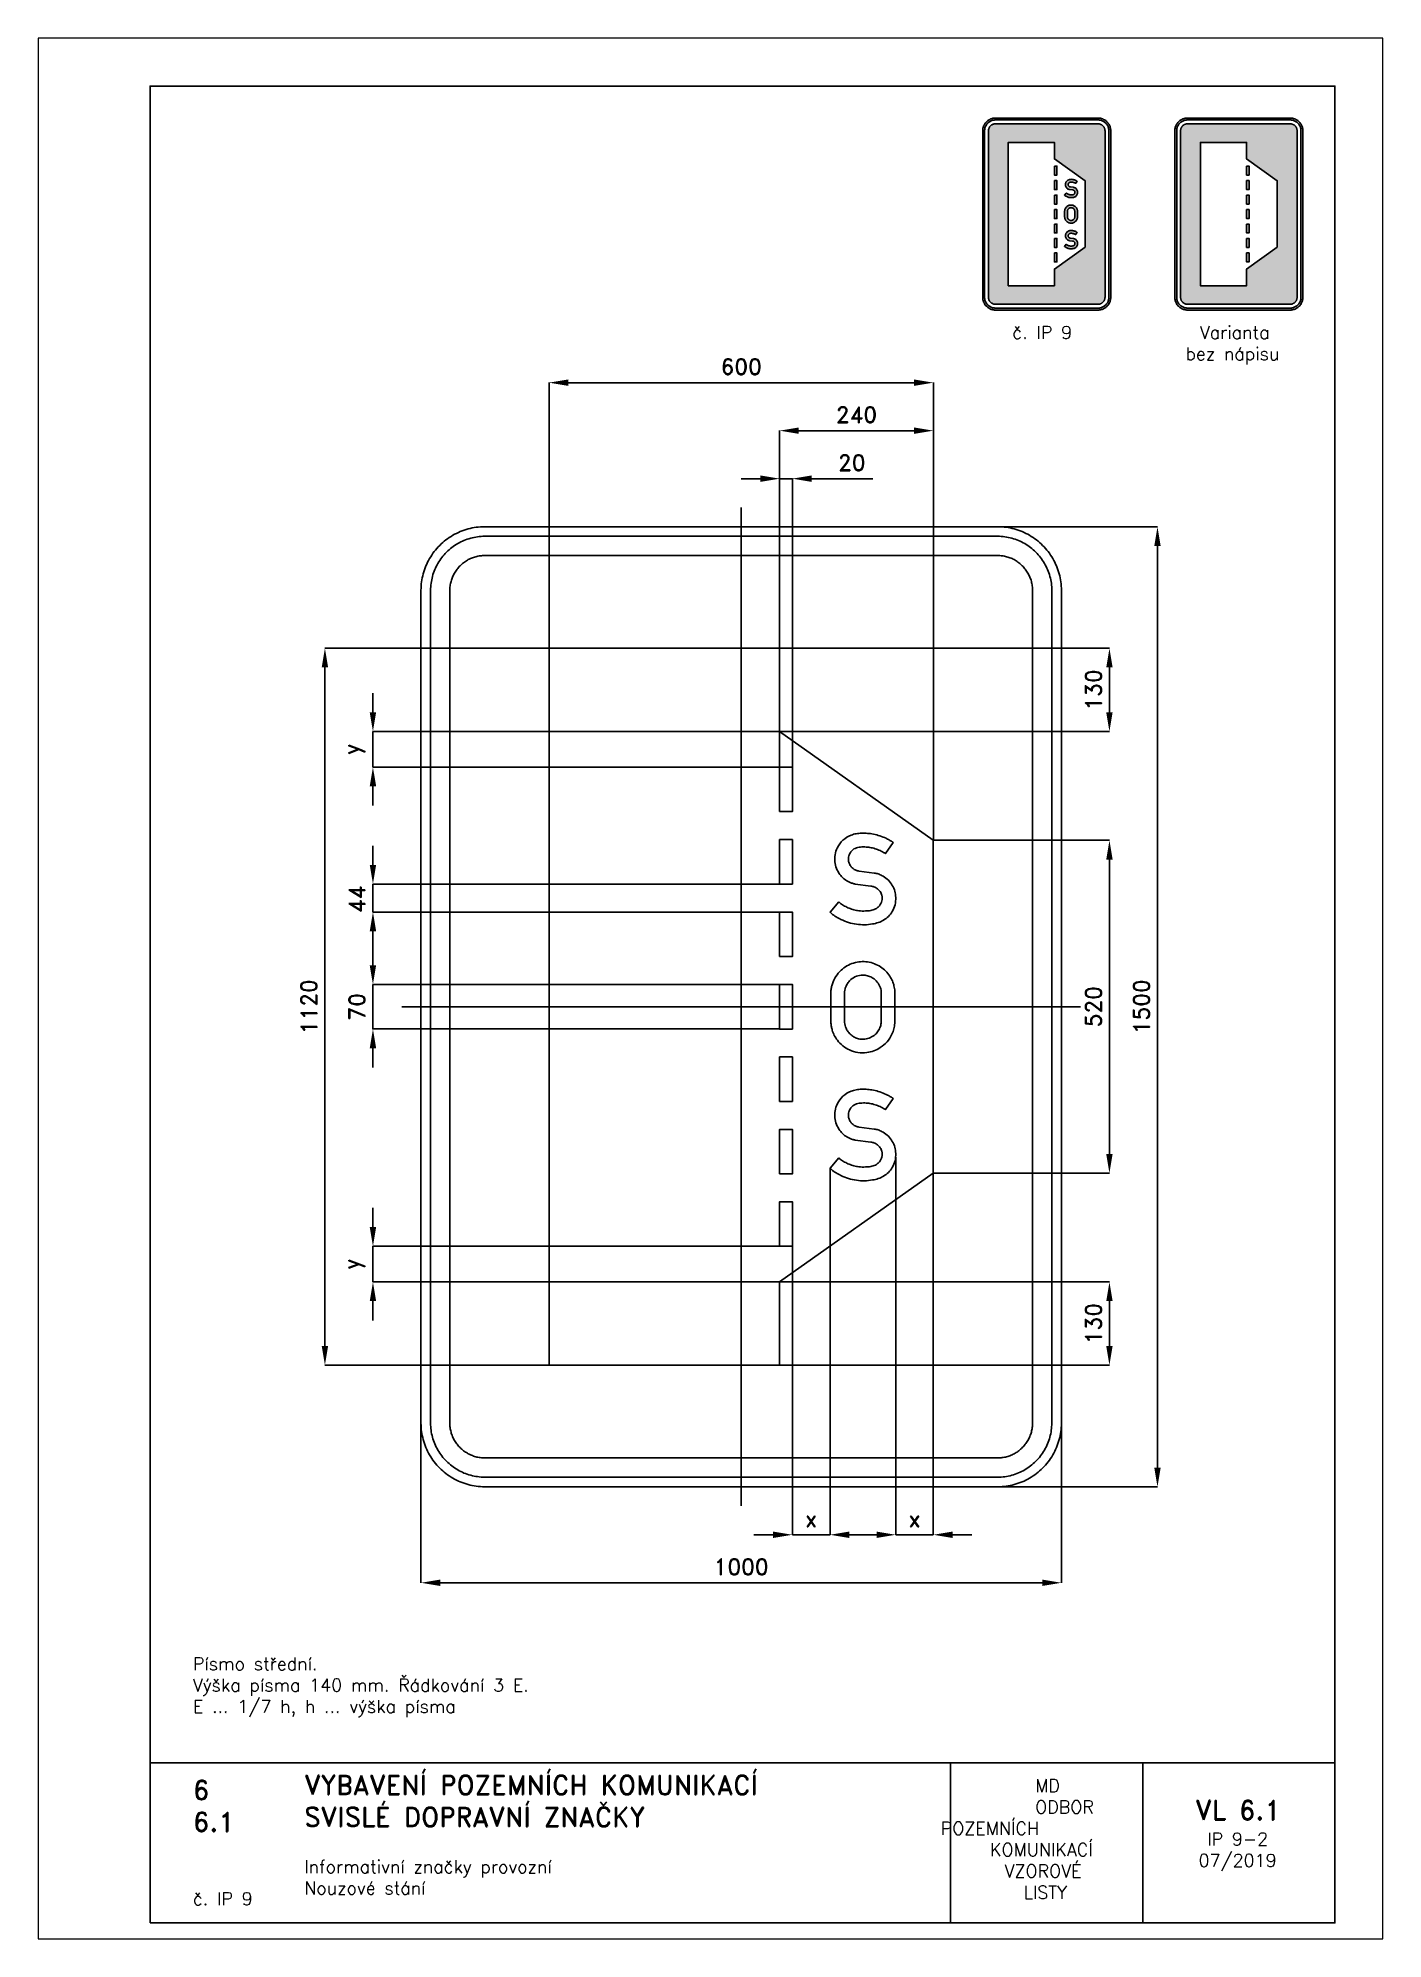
# Paper-space layout 'IP 9-2' of a CAD drawing. Header units: millimetres. Extents: x 0 to 210, y 0 to 297.
# The model-space entities are those that its viewports show. They can reach past a viewport. Long polylines and large blocks are cut down to what shows.
import ezdxf

# ---------------------------------------------------------------- set-up
doc = ezdxf.new("R2010")
doc.units = ezdxf.units.MM
doc.header["$LTSCALE"] = 5
doc.linetypes.add('ČERCHOVANÁX2', pattern=[2, 1, -0.5, 0, -0.5])
for name, color, linetype in [('Kóty', 2, 'Continuous'), ('Rozpiska', 7, 'Continuous'), ('Značka', 7, 'Continuous')]:
    doc.layers.add(name, color=color, linetype=linetype)
doc.layers.add('Rámeček', color=6, linetype='Continuous', plot=False)
doc.styles.get("Standard").update_dxf_attribs({"font": 'romand.shx', "height": 25})
doc.dimstyles.get("Standard").update_dxf_attribs({"dimtxt": 25, "dimasz": 30, "dimexe": 0.18, "dimexo": 0.0625, "dimgap": 12.5, "dimtad": 1, "dimdec": 0, "dimzin": 0, "dimdsep": 46, "dimtxsty": 'Standard', "dimcen": 0.09, "dimadec": 0, "dimazin": 0, "dimtfac": 1, "dimtdec": 0, "dimtofl": 0, "dimtmove": 0, "dimatfit": 3, "dimfxl": 1, "dimtolj": 1, "dimtzin": 0, "dimarcsym": 0})

psp = doc.layouts.new('IP 9-2')

# ---------------------------------------------------------------- texts
at = {"layer": 'Rozpiska', "color": 7, "attachment_point": 1}
for s, width, gutter_width, heights, insert, char_height in [('\\pi4.61905;č. IP 9', 20, 125, [0], (147.5, 252), 2), ('\\pi3.90476;Varianta\\P\\pi1.66667;bez nápisu', 20, 125, [0], (177.5, 252), 2), ('\\A1;\\PPísmo střední.\\PVýška písma 140 mm. Řádkování 3 E.{\\H2.11905x; }\\PE ... 1/7 h, h ... výška písma{\\H1.90079x; }', 155.5011, 100, [0], (24.17, 47.33), 2), ('6', 149.0422, 100, [0], (24.17, 24.77), 3), ('{\\C6;VYBAVENÍ POZEMNÍCH KOMUNIKACÍ\\P}SVISLÉ DOPRAVNÍ ZNAČKY{\\H1.34524x; }', 149.0422, 100, [0], (41.56, 25.56), 3), ('\\pi14.7414;{\\C6;MD\\P\\pi2.36044;}ODBOR POZEMNÍCH{\\H1.57143x; }\\P\\pi7.69378;KOMUNIKACÍ{\\H1.5x; }\\P\\pi9.97949;{\\C6;VZOROVÉ\\H1.47619x; \\H0.67742x;\\P\\pi12.93187;LISTY\\H1.26984x; }', 33.1018, 100, [0], (140.95, 24.95), 2), ('\\pi1.03113;{\\H1.5x;\\C6;VL 6.1\\P\\pi2.88824;\\H0.66667x;IP 9-2\\H1.66666x; \\H0.6x;\\P\\pi1.5549;07/2019\\H1.80159x; }', 16.0623, 100, [0], (179.66, 21.61), 2), ('6.1', 149.0422, 100, [0], (24.17, 19.78), 3), ('{\\C6;Informativní značky provozní\\P}Nouzové stání{\\H1.83333x; }', 149.0422, 100, [0], (41.56, 12.29), 2), ('{\\C6;č. IP 9}', 18.3305, 100, [2.67], (24.17, 7.28), 2)]:
    psp.add_mtext_dynamic_manual_height_columns(s, width=width, gutter_width=gutter_width, heights=heights, dxfattribs=dict(at, insert=insert, char_height=char_height))

msp = doc.modelspace()

# ---------------------------------------------------------------- texts
at = {"layer": 'Kóty', "insert": (-600, 167.7), "char_height": 25, "attachment_point": 5, "rotation": 90}
msp.add_mtext('\\A1;44', dxfattribs=at)

# ---------------------------------------------------------------- blocks, each defined once
blk = doc.blocks.new('*D0')
at = {"layer": 'Defpoints', "color": 0, "transparency": 16777216}
for p in [(339.5, 750), (351.4, -750), (650, -750)]:
    blk.add_point(p, dxfattribs=at)
at = {"layer": 'Kóty', "color": 0, "lineweight": -2, "transparency": 16777216}
for p, q in [((339.6, 750), (650.2, 750)), ((650, 720), (650, -720)), ((351.5, -750), (650.2, -750))]:
    blk.add_line(p, q, dxfattribs=at)
at = {"layer": 'Kóty', "color": 0, "transparency": 16777216}
for points in [[(645, 720), (655, 720), (650, 750)], [(645, -720), (655, -720), (650, -750)]]:
    blk.add_solid(points, dxfattribs=at)
at = {"layer": 'Kóty', "color": 0, "transparency": 16777216, "insert": (625, 0), "char_height": 25, "attachment_point": 5, "rotation": 90}
blk.add_mtext('\\A1;1500', dxfattribs=at)
blk = doc.blocks.new('*D1')
at = {"layer": 'Defpoints', "color": 0, "transparency": 16777216}
for p in [(-500, -614.6), (500, -612.6), (500, -900)]:
    blk.add_point(p, dxfattribs=at)
at = {"layer": 'Kóty', "color": 0, "lineweight": -2, "transparency": 16777216}
for p, q in [((-500, -614.6), (-500, -900.2)), ((500, -612.6), (500, -900.2)), ((-470, -900), (470, -900))]:
    blk.add_line(p, q, dxfattribs=at)
at = {"layer": 'Kóty', "color": 0, "transparency": 16777216}
for points in [[(-470, -895), (-470, -905), (-500, -900)], [(470, -895), (470, -905), (500, -900)]]:
    blk.add_solid(points, dxfattribs=at)
at = {"layer": 'Kóty', "color": 0, "transparency": 16777216, "insert": (0, -875), "char_height": 25, "attachment_point": 5}
blk.add_mtext('\\A1;1000', dxfattribs=at)
blk = doc.blocks.new('*D2')
at = {"layer": 'Defpoints', "color": 0, "transparency": 16777216}
for p in [(60, -430), (575, -430), (60, -560)]:
    blk.add_point(p, dxfattribs=at)
at = {"layer": 'Kóty', "color": 0, "lineweight": -2, "transparency": 16777216}
for p, q in [((60.0625, -430), (575.18, -430)), ((575, -530), (575, -460)), ((60.0625, -560), (575.18, -560))]:
    blk.add_line(p, q, dxfattribs=at)
at = {"layer": 'Kóty', "color": 0, "transparency": 16777216}
for points in [[(570, -460), (580, -460), (575, -430)], [(570, -530), (580, -530), (575, -560)]]:
    blk.add_solid(points, dxfattribs=at)
at = {"layer": 'Kóty', "color": 0, "transparency": 16777216, "insert": (550, -495), "char_height": 25, "attachment_point": 5, "rotation": 90}
blk.add_mtext('\\A1;130', dxfattribs=at)
blk = doc.blocks.new('*D3')
at = {"layer": 'Defpoints', "color": 0, "transparency": 16777216}
for p in [(300, 260), (575, 260), (300, -260)]:
    blk.add_point(p, dxfattribs=at)
at = {"layer": 'Kóty', "color": 0, "lineweight": -2, "transparency": 16777216}
for p, q in [((300.0625, 260), (575.18, 260)), ((575, -230), (575, 230)), ((300.0625, -260), (575.18, -260))]:
    blk.add_line(p, q, dxfattribs=at)
at = {"layer": 'Kóty', "color": 0, "transparency": 16777216}
for points in [[(570, 230), (580, 230), (575, 260)], [(570, -230), (580, -230), (575, -260)]]:
    blk.add_solid(points, dxfattribs=at)
at = {"layer": 'Kóty', "color": 0, "transparency": 16777216, "insert": (550, 0), "char_height": 25, "attachment_point": 5, "rotation": 90}
blk.add_mtext('\\A1;520', dxfattribs=at)
blk = doc.blocks.new('*D4')
at = {"layer": 'Defpoints', "color": 0, "transparency": 16777216}
for p in [(60, 560), (60, 430), (575, 430)]:
    blk.add_point(p, dxfattribs=at)
at = {"layer": 'Kóty', "color": 0, "lineweight": -2, "transparency": 16777216}
for p, q in [((60.0625, 560), (575.18, 560)), ((575, 530), (575, 460)), ((60.0625, 430), (575.18, 430))]:
    blk.add_line(p, q, dxfattribs=at)
at = {"layer": 'Kóty', "color": 0, "transparency": 16777216}
for points in [[(570, 530), (580, 530), (575, 560)], [(570, 460), (580, 460), (575, 430)]]:
    blk.add_solid(points, dxfattribs=at)
at = {"layer": 'Kóty', "color": 0, "transparency": 16777216, "insert": (550, 495), "char_height": 25, "attachment_point": 5, "rotation": 90}
blk.add_mtext('\\A1;130', dxfattribs=at)
blk = doc.blocks.new('*D5')
at = {"layer": 'Defpoints', "color": 0, "transparency": 16777216}
for p in [(60, 900), (60, 560), (300.0625, 260)]:
    blk.add_point(p, dxfattribs=at)
at = {"layer": 'Kóty', "color": 0, "lineweight": -2, "transparency": 16777216}
for p, q in [((60, 560.0625), (60, 900.18)), ((270.0625, 900), (90, 900)), ((300.0625, 260.0625), (300.0625, 900.18))]:
    blk.add_line(p, q, dxfattribs=at)
at = {"layer": 'Kóty', "color": 0, "transparency": 16777216}
for points in [[(90, 905), (90, 895), (60, 900)], [(270.0625, 905), (270.0625, 895), (300.0625, 900)]]:
    blk.add_solid(points, dxfattribs=at)
at = {"layer": 'Kóty', "color": 0, "transparency": 16777216, "insert": (180.03125, 925), "char_height": 25, "attachment_point": 5}
blk.add_mtext('\\A1;240', dxfattribs=at)
blk = doc.blocks.new('*D6')
at = {"layer": 'Defpoints', "color": 0, "transparency": 16777216}
for p in [(-300, 975), (-300, 560), (300.0625, 260.0625)]:
    blk.add_point(p, dxfattribs=at)
at = {"layer": 'Kóty', "color": 0, "lineweight": -2, "transparency": 16777216}
for p, q in [((-300, 560.0625), (-300, 975.18)), ((270.0625, 975), (-270, 975)), ((300.0625, 260.125), (300.0625, 975.18))]:
    blk.add_line(p, q, dxfattribs=at)
at = {"layer": 'Kóty', "color": 0, "transparency": 16777216}
for points in [[(-270, 980), (-270, 970), (-300, 975)], [(270.0625, 980), (270.0625, 970), (300.0625, 975)]]:
    blk.add_solid(points, dxfattribs=at)
at = {"layer": 'Kóty', "color": 0, "transparency": 16777216, "insert": (0.03125, 1000), "char_height": 25, "attachment_point": 5}
blk.add_mtext('\\A1;600', dxfattribs=at)
blk = doc.blocks.new('*D7')
at = {"layer": 'Defpoints', "color": 0, "transparency": 16777216}
for p in [(-300, 560.0625), (-650, -560), (-300, -560)]:
    blk.add_point(p, dxfattribs=at)
at = {"layer": 'Kóty', "color": 0, "lineweight": -2, "transparency": 16777216}
for p, q in [((-300.0625, 560.0625), (-650.18, 560.0625)), ((-650, 530.0625), (-650, -530)), ((-300.0625, -560), (-650.18, -560))]:
    blk.add_line(p, q, dxfattribs=at)
at = {"layer": 'Kóty', "color": 0, "transparency": 16777216}
for points in [[(-655, 530.0625), (-645, 530.0625), (-650, 560.0625)], [(-655, -530), (-645, -530), (-650, -560)]]:
    blk.add_solid(points, dxfattribs=at)
at = {"layer": 'Kóty', "color": 0, "transparency": 16777216, "insert": (-675, 0.03125), "char_height": 25, "attachment_point": 5, "rotation": 90}
blk.add_mtext('\\A1;1120', dxfattribs=at)
blk = doc.blocks.new('*D8')
at = {"layer": 'Defpoints', "color": 0, "transparency": 16777216}
for p in [(241.4, -235), (300, -255.6), (241.4, -825)]:
    blk.add_point(p, dxfattribs=at)
at = {"layer": 'Kóty', "color": 0, "lineweight": -2, "transparency": 16777216}
for p, q in [((241.4, -235), (241.4, -825.2)), ((300, -255.7), (300, -825.2)), ((211.4, -825), (181.4, -825)), ((330, -825), (360, -825))]:
    blk.add_line(p, q, dxfattribs=at)
at = {"layer": 'Kóty', "color": 0, "transparency": 16777216}
for points in [[(211.4, -820), (211.4, -830), (241.4, -825)], [(330, -820), (330, -830), (300, -825)]]:
    blk.add_solid(points, dxfattribs=at)
at = {"layer": 'Kóty', "color": 0, "transparency": 16777216, "insert": (270.7, -800), "char_height": 25, "attachment_point": 5}
blk.add_mtext('\\A1;x', dxfattribs=at)
blk = doc.blocks.new('*D9')
at = {"layer": 'Defpoints', "color": 0, "transparency": 16777216}
for p in [(138.7, -253), (79.9, -374.3), (138.7, -825)]:
    blk.add_point(p, dxfattribs=at)
at = {"layer": 'Kóty', "color": 0, "lineweight": -2, "transparency": 16777216}
for p, q in [((138.7, -253), (138.7, -825.2)), ((79.9, -374.4), (79.9, -825.2)), ((49.9, -825), (19.9, -825)), ((168.7, -825), (198.7, -825))]:
    blk.add_line(p, q, dxfattribs=at)
at = {"layer": 'Kóty', "color": 0, "transparency": 16777216}
for points in [[(49.9, -820), (49.9, -830), (79.9, -825)], [(168.7, -820), (168.7, -830), (138.7, -825)]]:
    blk.add_solid(points, dxfattribs=at)
at = {"layer": 'Kóty', "color": 0, "transparency": 16777216, "insert": (109.3, -800), "char_height": 25, "attachment_point": 5}
blk.add_mtext('\\A1;x', dxfattribs=at)
blk = doc.blocks.new('*D10')
at = {"layer": 'Defpoints', "color": 0, "transparency": 16777216}
for p in [(79.9, 825), (60, 374.3), (79.9, 374.3)]:
    blk.add_point(p, dxfattribs=at)
at = {"layer": 'Kóty', "color": 0, "lineweight": -2, "transparency": 16777216}
for p, q in [((30, 825), (0, 825)), ((60, 374.4), (60, 825.2)), ((79.9, 374.4), (79.9, 825.2)), ((109.9, 825), (205.3, 825))]:
    blk.add_line(p, q, dxfattribs=at)
at = {"layer": 'Kóty', "color": 0, "transparency": 16777216}
for points in [[(30, 830), (30, 820), (60, 825)], [(109.9, 830), (109.9, 820), (79.9, 825)]]:
    blk.add_solid(points, dxfattribs=at)
at = {"layer": 'Kóty', "color": 0, "transparency": 16777216, "insert": (172.6, 850), "char_height": 25, "attachment_point": 5}
blk.add_mtext('\\A1;20', dxfattribs=at)
blk = doc.blocks.new('*D11')
at = {"layer": 'Defpoints', "color": 0, "transparency": 16777216}
for p in [(-575, 34.754), (60, 34.754), (60, -34.754)]:
    blk.add_point(p, dxfattribs=at)
at = {"layer": 'Kóty', "color": 0, "lineweight": -2, "transparency": 16777216}
for p, q in [((-575, 64.754), (-575, 94.754)), ((59.9375, 34.754), (-575.18, 34.754)), ((59.9375, -34.754), (-575.18, -34.754)), ((-575, -64.754), (-575, -94.754))]:
    blk.add_line(p, q, dxfattribs=at)
at = {"layer": 'Kóty', "color": 0, "transparency": 16777216}
for points in [[(-580, 64.754), (-570, 64.754), (-575, 34.754)], [(-580, -64.754), (-570, -64.754), (-575, -34.754)]]:
    blk.add_solid(points, dxfattribs=at)
at = {"layer": 'Kóty', "color": 0, "transparency": 16777216, "insert": (-600, 0), "char_height": 25, "attachment_point": 5, "rotation": 90}
blk.add_mtext('\\A1;70', dxfattribs=at)
blk = doc.blocks.new('*D12')
at = {"layer": 'Defpoints', "color": 0, "transparency": 16777216}
for p in [(-575, -374.3), (60, -374.3), (60, -430)]:
    blk.add_point(p, dxfattribs=at)
at = {"layer": 'Kóty', "color": 0, "lineweight": -2, "transparency": 16777216}
for p, q in [((-575, -344.3), (-575, -314.3)), ((59.9, -374.3), (-575.2, -374.3)), ((59.9, -430), (-575.2, -430)), ((-575, -460), (-575, -490))]:
    blk.add_line(p, q, dxfattribs=at)
at = {"layer": 'Kóty', "color": 0, "transparency": 16777216}
for points in [[(-580, -344.3), (-570, -344.3), (-575, -374.3)], [(-580, -460), (-570, -460), (-575, -430)]]:
    blk.add_solid(points, dxfattribs=at)
at = {"layer": 'Kóty', "color": 0, "transparency": 16777216, "insert": (-604.2, -402.2), "char_height": 25, "attachment_point": 5, "rotation": 90}
blk.add_mtext('\\A1;y', dxfattribs=at)
blk = doc.blocks.new('*D13')
at = {"layer": 'Defpoints', "color": 0, "transparency": 16777216}
for p in [(-575, 430), (60, 430), (60, 374.3)]:
    blk.add_point(p, dxfattribs=at)
at = {"layer": 'Kóty', "color": 0, "lineweight": -2, "transparency": 16777216}
for p, q in [((-575, 460), (-575, 490)), ((59.9, 430), (-575.2, 430)), ((59.9, 374.3), (-575.2, 374.3)), ((-575, 344.4), (-575, 314.4))]:
    blk.add_line(p, q, dxfattribs=at)
at = {"layer": 'Kóty', "color": 0, "transparency": 16777216}
for points in [[(-580, 460), (-570, 460), (-575, 430)], [(-580, 344.4), (-570, 344.4), (-575, 374.3)]]:
    blk.add_solid(points, dxfattribs=at)
at = {"layer": 'Kóty', "color": 0, "transparency": 16777216, "insert": (-604.2, 402.2), "char_height": 25, "attachment_point": 5, "rotation": 90}
blk.add_mtext('\\A1;y', dxfattribs=at)

# ---------------------------------------------------------------- dimensions: what is measured, and where the dimension line sits
at = {"layer": 'Kóty'}
for base, p1, p2, picture, middle in [((-300, 975), (300.1, 260.1), (-300, 560), '*D6', (0, 1000)), ((60, 900), (300.1, 260), (60, 560), '*D5', (180, 925)), ((79.9, 825), (60, 374.3), (79.9, 374.3), '*D10', (172.6, 850)), ((500, -900), (-500, -614.6), (500, -612.6), '*D1', (0, -875))]:
    dim = msp.add_linear_dim(base=base, p1=p1, p2=p2, dimstyle='Standard', dxfattribs=at)
    dim.commit()
    dim.dimension.update_dxf_attribs({"geometry": picture, "text_midpoint": middle})
for base, p1, p2, picture, middle in [((650, -750), (339.5, 750), (351.4, -750), '*D0', (625, 0)), ((-650, -560), (-300, 560.1), (-300, -560), '*D7', (-675, 0)), ((575, 430), (60, 560), (60, 430), '*D4', (550, 495)), ((575, 260), (300, -260), (300, 260), '*D3', (550, 0)), ((-575, 34.8), (60, -34.8), (60, 34.8), '*D11', (-600, 0)), ((575, -430), (60, -560), (60, -430), '*D2', (550, -495))]:
    dim = msp.add_linear_dim(base=base, p1=p1, p2=p2, angle=90, dimstyle='Standard', dxfattribs=at)
    dim.commit()
    dim.dimension.update_dxf_attribs({"geometry": picture, "text_midpoint": middle})
for base, p1, p2, picture, middle in [((-575, 430), (60, 374.3), (60, 430), '*D13', (-604.2, 402.2)), ((-575, -374.3), (60, -430), (60, -374.3), '*D12', (-604.2, -402.2))]:
    dim = msp.add_linear_dim(base=base, p1=p1, p2=p2, angle=90, text='y', dimstyle='Standard', dxfattribs=at)
    dim.commit()
    dim.dimension.update_dxf_attribs({"geometry": picture, "text_midpoint": middle})
for base, p1, p2, picture, middle in [((241.4, -825), (300, -255.6), (241.4, -235), '*D8', (270.7, -800)), ((138.7, -825), (79.9, -374.3), (138.7, -253), '*D9', (109.3, -800))]:
    dim = msp.add_linear_dim(base=base, p1=p1, p2=p2, text='x', dimstyle='Standard', dxfattribs=at)
    dim.commit()
    dim.dimension.update_dxf_attribs({"geometry": picture, "text_midpoint": middle})

# ---------------------------------------------------------------- linework, layer by layer
at = {"layer": 'Kóty'}
for p, q in [((59.9, 191.6), (-575.2, 191.6)), ((59.9, 148), (-575.2, 148)), ((-575, 118), (-575, 88))]:
    msp.add_line(p, q, dxfattribs=at)
for points in [[(60, 825), (79.9, 825)], [(-575, 374.3), (-575, 430)], [(-575, 221.6), (-575, 251.6)], [(-575, 148), (-575, 191.6)], [(-575, -34.8), (-575, 34.8)], [(-575, -430), (-575, -374.3)], [(79.9, -825), (138.7, -825)], [(241.4, -825), (300, -825)]]:
    msp.add_lwpolyline(points, dxfattribs=at)
for points in [[(-580, 221.6), (-570, 221.6), (-575, 191.6)], [(-580, 118), (-570, 118), (-575, 148)]]:
    msp.add_solid(points, dxfattribs=at)
at = {"layer": 'Značka', "color": 6, "linetype": 'ČERCHOVANÁX2', "ltscale": 5}
for points in [[(0, -780), (0, 780)], [(530, 0), (-530, 0)]]:
    msp.add_lwpolyline(points, dxfattribs=at)
at = {"layer": 'Značka', "color": 5}
for points in [[(-400, -750), (-400.4, -750), (-400.8, -750, -0.03218), (-413.7, -749.1, -0.035443), (-426.4, -746.5, -0.036267), (-438.7, -742.3, -0.03442), (-450.2, -736.5, -0.033722), (-461, -729.3, -0.034085), (-470.7, -720.7, -0.034209), (-479.3, -711, -0.034229), (-486.5, -700.2, -0.034044), (-492.3, -688.7, -0.033412), (-496.5, -676.4, -0.034127), (-499.1, -663.7, -0.036745), (-500, -650.8), (-500, -650.4), (-500, -650), (-500, 650), (-500, 650.4), (-500, 650.8, -0.03218), (-499.1, 663.7, -0.035441), (-496.5, 676.4, -0.03627), (-492.3, 688.7, -0.034417), (-486.5, 700.2, -0.033719), (-479.3, 711, -0.034078), (-470.7, 720.7, -0.034208), (-461, 729.3, -0.034227), (-450.2, 736.5, -0.034051), (-438.7, 742.3, -0.033416), (-426.4, 746.5, -0.034129), (-413.7, 749.1, -0.036746), (-400.8, 750), (-400.4, 750), (-400, 750), (400, 750), (400.4, 750), (400.8, 750, -0.032179), (413.7, 749.1, -0.035451), (426.4, 746.5, -0.036282), (438.7, 742.3, -0.034425), (450.2, 736.5, -0.033731), (461, 729.3, -0.034081), (470.7, 720.7, -0.034214), (479.3, 711, -0.034229), (486.5, 700.2, -0.034034), (492.3, 688.6, -0.033411), (496.5, 676.4, -0.034122), (499.1, 663.7, -0.036741), (500, 650.8), (500, 650.4), (500, 650), (500, -650), (500, -650.4), (500, -650.8, -0.032179), (499.1, -663.7, -0.035442), (496.5, -676.4, -0.036264), (492.3, -688.7, -0.034415), (486.5, -700.2, -0.033719), (479.3, -711, -0.034086), (470.7, -720.7, -0.034205), (461, -729.3, -0.03423), (450.2, -736.5, -0.034046), (438.7, -742.3, -0.033413), (426.4, -746.5, -0.034127), (413.7, -749.1, -0.036745), (400.8, -750), (400.4, -750), (400, -750), (-400, -750)], [(-400, -735), (-400.3, -735), (-400.7, -735, -0.03218), (-411.6, -734.2, -0.035443), (-422.4, -732, -0.036267), (-432.9, -728.5, -0.03442), (-442.7, -723.5, -0.033721), (-451.9, -717.4, -0.034085), (-460.1, -710.1, -0.034209), (-467.4, -701.9, -0.034229), (-473.5, -692.7, -0.034045), (-478.4, -682.9, -0.033412), (-482, -672.4, -0.034127), (-484.3, -661.6, -0.036745), (-485, -650.7), (-485, -650.3), (-485, -650), (-485, 650), (-485, 650.3), (-485, 650.7, -0.032181), (-484.2, 661.6, -0.035444), (-482, 672.4, -0.036267), (-478.5, 682.9, -0.034419), (-473.5, 692.7, -0.033711), (-467.4, 701.9, -0.034078), (-460.1, 710.1, -0.034195), (-451.9, 717.4, -0.034219), (-442.7, 723.5, -0.034051), (-432.9, 728.4, -0.033409), (-422.4, 732, -0.034121), (-411.6, 734.3, -0.036745), (-400.7, 735), (-400.3, 735), (-400, 735), (400, 735), (400.3, 735), (400.7, 735, -0.032174), (411.6, 734.2, -0.03544), (422.4, 732, -0.036261), (432.9, 728.5, -0.03443), (442.7, 723.5, -0.033731), (451.9, 717.4, -0.03408), (460.1, 710.1, -0.034212), (467.4, 701.9, -0.03423), (473.5, 692.7, -0.034037), (478.4, 682.9, -0.033418), (482, 672.4, -0.034127), (484.3, 661.6, -0.036751), (485, 650.7), (485, 650.3), (485, 650), (485, -650), (485, -650.3), (485, -650.7, -0.032185), (484.2, -661.6, -0.03545), (482, -672.4, -0.036271), (478.5, -682.9, -0.034419), (473.5, -692.7, -0.033715), (467.4, -701.9, -0.034083), (460.1, -710.1, -0.034209), (451.9, -717.4, -0.034231), (442.7, -723.5, -0.034042), (432.9, -728.4, -0.033411), (422.4, -732, -0.034127), (411.6, -734.3, -0.036745), (400.7, -735), (400.3, -735), (400, -735), (-400, -735)], [(-400, -705), (400, -705), (400.2, -705), (400.4, -705, 0.03218), (407.5, -704.5, 0.035442), (414.5, -703.1, 0.036265), (421.3, -700.8, 0.034422), (427.6, -697.6, 0.033717), (433.6, -693.6, 0.034088), (438.9, -688.9, 0.034212), (443.6, -683.6, 0.034229), (447.6, -677.6, 0.034042), (450.7, -671.3, 0.033412), (453.1, -664.5, 0.034125), (454.5, -657.5, 0.036743), (455, -650.4), (455, -650.2), (455, -650), (455, 650), (455, 650.2), (455, 650.4, 0.032187), (454.5, 657.5, 0.035442), (453.1, 664.5, 0.036278), (450.8, 671.3, 0.034421), (447.6, 677.6, 0.033718), (443.6, 683.5, 0.034078), (438.9, 688.9, 0.034199), (433.6, 693.6, 0.034236), (427.6, 697.6, 0.03403), (421.3, 700.8, 0.033395), (414.5, 703, 0.034109), (407.5, 704.5, 0.036744), (400.4, 705), (400.2, 705), (400, 705), (-400, 705), (-400.2, 705), (-400.4, 705, 0.032171), (-407.5, 704.5, 0.035429), (-414.5, 703, 0.036266), (-421.3, 700.8, 0.034431), (-427.6, 697.6, 0.033735), (-433.6, 693.6, 0.034079), (-438.9, 688.9, 0.034224), (-443.6, 683.5, 0.034235), (-447.6, 677.6, 0.03404), (-450.7, 671.3, 0.033409), (-453.1, 664.5, 0.034125), (-454.5, 657.5, 0.036745), (-455, 650.4), (-455, 650.2), (-455, 650), (-455, -650), (-455, -650.2), (-455, -650.4, 0.03218), (-454.5, -657.5, 0.035443), (-453.1, -664.5, 0.036267), (-450.8, -671.3, 0.034421), (-447.6, -677.6, 0.033721), (-443.6, -683.6, 0.034084), (-438.9, -688.9, 0.034208), (-433.6, -693.6, 0.03423), (-427.6, -697.6, 0.034044), (-421.3, -700.7, 0.033412), (-414.5, -703.1, 0.034127), (-407.5, -704.5, 0.036745), (-400.4, -705), (-400.2, -705), (-400, -705)], [(152.4, 163.7, 0.002379), (153.7, 162.6, 0.007146), (155.1, 161.5, 0.039105), (161.5, 157.3, 0.03209), (168.5, 154, 0.032647), (176, 151.4, 0.039896), (183.7, 149.9, 0.024479), (189, 149.5, 0.014325), (194.3, 149.6, 0.035313), (202.2, 150.3, 0.084147), (209.6, 152.7, 0.055203), (213, 154.9, 0.056034), (215.9, 157.8, 0.057314), (218.1, 161.3, 0.056922), (219.5, 165.2, 0.062824), (220, 169.6, 0.064424), (219.5, 174.1, 0.085854), (217, 179.8, 0.089189), (212.9, 184.2, 0.071823), (208.5, 186.8, 0.059294), (203.6, 188.2, 0.004988), (203, 188.3), (202.4, 188.3), (178, 191.5), (177, 191.8), (176, 192.1, -0.017778), (171.3, 193.6, -0.032306), (166.8, 195.7, -0.062182), (159.9, 200.4, -0.055276), (154.2, 206.6, -0.068824), (148.8, 216.1, -0.072897), (146.3, 226.6, -0.074666), (146.6, 237.5, -0.072256), (150.1, 247.9, -0.094608), (158.9, 260.1, -0.103596), (171.6, 268, -0.055209), (179.6, 270.3, -0.035098), (187.9, 271.1, -0.029411), (197.3, 270.9, -0.03064), (206.5, 269.6, -0.032941), (216.6, 266.9, -0.029913), (226.2, 263.1, -0.019581), (231.1, 260.6, -0.02893), (235.6, 257.7, -0.005151), (236.5, 257.1), (237.4, 256.4), (225.4, 239.2, 0.001721), (223.9, 240.2, 0.005151), (222.3, 241.1, 0.031826), (214.9, 244.8, 0.03548), (207.1, 247.5, 0.037911), (199.1, 249.2, 0.035614), (190.8, 249.6, 0.056956), (182, 248.8, 0.118691), (174.4, 245.2, 0.089578), (170.5, 240.9, 0.077146), (168.1, 235.6, 0.050958), (167.4, 232, 0.055003), (167.5, 228.3, 0.076568), (169, 223.2, 0.070203), (171.8, 218.6, 0.053208), (174.6, 215.8, 0.05742), (177.9, 213.7, 0.030575), (179.7, 213, 0.032971), (181.5, 212.4, 0.019623), (183, 212.1, 0.006516), (184.4, 211.9), (207.5, 208.9), (208.3, 208.8, -0.005717), (209.1, 208.7, -0.057684), (215.6, 206.9, -0.045358), (221.7, 203.8, -0.062107), (229.8, 197.6, -0.068459), (235.9, 189.5, -0.067355), (239.9, 180.5, -0.064544), (241.3, 170.7, -0.073538), (240.2, 159.4, -0.075693), (235.8, 148.9, -0.065679), (229.9, 141.2, -0.066685), (222.3, 135.3, -0.056081), (214.1, 131.5, -0.03829), (205.2, 129.3, -0.042201), (192.6, 128.1, -0.042475), (180, 128.9, -0.040681), (167.6, 131.7, -0.036909), (155.8, 136.3, -0.028956), (148.1, 140.4, -0.038943), (141.1, 145.5, -0.006116), (139.9, 146.5, -0.002037), (138.7, 147.6), (152.4, 163.7)], [(140, 21.8), (140.1, 23, -0.004516), (140.1, 24.1, -0.030678), (140.9, 30, -0.03107), (142.4, 35.7, -0.066298), (147.8, 47.3, -0.06848), (156.1, 57, -0.061858), (165.2, 63.8, -0.05993), (175.6, 68.2, -0.057344), (186.4, 70.3, -0.05758), (197.4, 69.9, -0.056912), (207.9, 67.2, -0.057498), (217.5, 62.3, -0.055378), (225.6, 55.7, -0.053458), (232.2, 47.5, -0.043029), (236.1, 40.4, -0.048853), (238.6, 32.8, -0.022719), (239.4, 28.7, -0.012952), (239.9, 24.5), (239.9, 23.8), (240, 23.1), (240, -23.8), (239.9, -24.9, -0.002806), (239.8, -25.9, -0.035775), (238.3, -34.6, -0.047843), (235.4, -43, -0.078793), (227.9, -54.7, -0.073097), (217.2, -63.7, -0.060117), (207.1, -68.9, -0.059848), (196, -71.5, -0.071111), (182.3, -71.4, -0.074186), (169.1, -67.4, -0.066042), (158.7, -61.1, -0.061695), (150.3, -52.4, -0.047086), (145.4, -44.9, -0.053876), (142.2, -36.6, -0.030223), (140.9, -31.2, -0.017681), (140.2, -25.6, -0.002015), (140.1, -24.3), (140, -23), (140, 21.8)], [(161.3, 21.7), (161.3, -23.1), (161.4, -23.9, 0.005134), (161.5, -24.7, 0.037589), (162.2, -29.2, 0.041681), (163.7, -33.4, 0.062897), (166.9, -39.2, 0.060175), (171.5, -44, 0.05942), (176.9, -47.7, 0.064328), (183, -50, 0.05052), (188, -50.7, 0.044569), (193.1, -50.5, 0.07391), (201.7, -48.2, 0.085006), (209.2, -43.4, 0.073628), (214.1, -37.7, 0.06358), (217.4, -30.8, 0.033201), (218.3, -27.4, 0.042647), (218.8, -23.8), (218.8, -23.4), (218.8, -22.9), (218.8, 21.6, 0.002794), (218.8, 22.4, 0.008402), (218.8, 23.2, 0.062609), (218, 28.1, 0.048319), (216.2, 32.8, 0.076906), (211, 40.3, 0.083775), (203.8, 45.8, 0.069866), (197.1, 48.5, 0.066672), (189.8, 49.3, 0.08852), (179.9, 47.5, 0.098123), (171.3, 42.4, 0.062843), (167, 37.8, 0.051394), (163.9, 32.3, 0.039527), (162.2, 27.9, 0.050746), (161.4, 23.3, 0.007113), (161.4, 22.5), (161.3, 21.7)], [(152.4, -236.3, 0.002379), (153.7, -237.4, 0.007146), (155.1, -238.5, 0.039105), (161.5, -242.7, 0.03209), (168.5, -246, 0.032647), (176, -248.6, 0.039896), (183.7, -250.1, 0.024479), (189, -250.5, 0.014325), (194.3, -250.4, 0.035313), (202.2, -249.7, 0.084147), (209.6, -247.3, 0.055203), (213, -245.1, 0.056034), (215.9, -242.2, 0.057314), (218.1, -238.7, 0.056922), (219.5, -234.8, 0.062824), (220, -230.4, 0.064424), (219.5, -225.9, 0.085854), (217, -220.2, 0.089189), (212.9, -215.8, 0.071823), (208.5, -213.2, 0.059294), (203.6, -211.8, 0.004988), (203, -211.7), (202.4, -211.7), (178, -208.5), (177, -208.2), (176, -207.9, -0.017778), (171.3, -206.4, -0.032306), (166.8, -204.3, -0.062182), (159.9, -199.6, -0.055276), (154.2, -193.4, -0.068824), (148.8, -183.9, -0.072897), (146.3, -173.4, -0.074666), (146.6, -162.5, -0.072256), (150.1, -152.1, -0.094608), (158.9, -139.9, -0.103596), (171.6, -132, -0.055209), (179.6, -129.7, -0.035098), (187.9, -128.9, -0.029411), (197.3, -129.1, -0.03064), (206.5, -130.4, -0.032941), (216.6, -133.1, -0.029913), (226.2, -136.9, -0.019581), (231.1, -139.4, -0.02893), (235.6, -142.3, -0.005151), (236.5, -142.9), (237.4, -143.6), (225.4, -160.8, 0.001721), (223.9, -159.8, 0.005151), (222.3, -158.9, 0.031826), (214.9, -155.2, 0.03548), (207.1, -152.5, 0.037911), (199.1, -150.8, 0.035614), (190.8, -150.4, 0.056956), (182, -151.2, 0.118691), (174.4, -154.8, 0.089578), (170.5, -159.1, 0.077146), (168.1, -164.4, 0.050958), (167.4, -168, 0.055003), (167.5, -171.7, 0.076568), (169, -176.8, 0.070203), (171.8, -181.4, 0.053208), (174.6, -184.2, 0.05742), (177.9, -186.3, 0.030575), (179.7, -187, 0.032971), (181.5, -187.6, 0.019623), (183, -187.9, 0.006516), (184.4, -188.1), (207.5, -191.1), (208.3, -191.2, -0.005717), (209.1, -191.3, -0.057684), (215.6, -193.1, -0.045358), (221.7, -196.2, -0.062107), (229.8, -202.4, -0.068459), (235.9, -210.5, -0.067355), (239.9, -219.5, -0.064544), (241.3, -229.3, -0.073538), (240.2, -240.6, -0.075693), (235.8, -251.1, -0.065679), (229.9, -258.8, -0.066685), (222.3, -264.7, -0.056081), (214.1, -268.5, -0.03829), (205.2, -270.7, -0.042201), (192.6, -271.9, -0.042475), (180, -271.1, -0.040681), (167.6, -268.3, -0.036909), (155.8, -263.7, -0.028956), (148.1, -259.6, -0.038943), (141.1, -254.5, -0.006116), (139.9, -253.5, -0.002037), (138.7, -252.4), (152.4, -236.3)]]:
    msp.add_lwpolyline(points, format="xyb", dxfattribs=at)
for points in [[(300, -260), (300, 260), (60, 430), (60, 560), (-300, 560), (-300, -560), (60, -560), (60, -430), (300, -260)], [(60, 304.8), (60, 374.3), (79.9, 374.3), (79.9, 304.8), (60, 304.8)], [(60, 191.6), (60, 261.1), (79.9, 261.1), (79.9, 191.6), (60, 191.6)], [(60, 78.4), (60, 148), (79.9, 148), (79.9, 78.4), (60, 78.4)], [(60, -34.8), (60, 34.8), (79.9, 34.8), (79.9, -34.8), (60, -34.8)], [(60, -148), (60, -78.4), (79.9, -78.4), (79.9, -148), (60, -148)], [(60, -261.1), (60, -191.6), (79.9, -191.6), (79.9, -261.1), (60, -261.1)], [(60, -374.3), (60, -304.8), (79.9, -304.8), (79.9, -374.3), (60, -374.3)]]:
    msp.add_lwpolyline(points, dxfattribs=at)

msp.set_redraw_order([(e.dxf.handle, doc.entitydb.next_handle()) for e in msp.query("TEXT MTEXT ATTDEF DIMENSION ARC_DIMENSION")])  # texts and dimensions are drawn at this point

# ---------------------------------------------------------------- hatches: boundary and pattern name
at = {"layer": 'Kóty'}
h = psp.add_hatch(color=256, dxfattribs=at)
h.dxf.hatch_style = 1
h.paths.add_polyline_path([(158.7, 265.68), (158.7, 264.28), (159.1, 264.28), (159.1, 265.68)])
h.paths.add_polyline_path([(158.7, 267.94), (158.7, 266.54), (159.1, 266.54), (159.1, 267.94)])
h.paths.add_polyline_path([(158.7, 270.2), (158.7, 268.8), (159.1, 268.8), (159.1, 270.2)])
h.paths.add_polyline_path([(158.7, 272.46), (158.7, 271.06), (159.1, 271.06), (159.1, 272.46)])
h.paths.add_polyline_path([(158.7, 274.72), (158.7, 273.32), (159.1, 273.32), (159.1, 274.72)])
h.paths.add_polyline_path([(158.7, 276.98), (158.7, 275.58), (159.1, 275.58), (159.1, 276.98)])
h.paths.add_polyline_path([(158.7, 263.42), (158.7, 262.02), (159.1, 262.02), (159.1, 263.42)])
at = {"layer": 'Značka'}
h = psp.add_hatch(color=170, dxfattribs=at)
h.dxf.hatch_style = 1
h.paths.add_polyline_path([(158.7, 265.68), (158.7, 264.28), (159.1, 264.28), (159.1, 265.68)], flags=0)
h.paths.add_polyline_path([(158.7, 267.94), (158.7, 266.54), (159.1, 266.54), (159.1, 267.94)], flags=0)
h.paths.add_polyline_path([(158.7, 270.2), (158.7, 268.8), (159.1, 268.8), (159.1, 270.2)], flags=0)
h.paths.add_polyline_path([(158.7, 272.46), (158.7, 271.06), (159.1, 271.06), (159.1, 272.46)], flags=0)
h.paths.add_polyline_path([(158.7, 274.72), (158.7, 273.32), (159.1, 273.32), (159.1, 274.72)], flags=0)
h.paths.add_polyline_path([(158.7, 276.98), (158.7, 275.58), (159.1, 275.58), (159.1, 276.98)], flags=0)
h.paths.add_polyline_path([(158.7, 263.42), (158.7, 262.02), (159.1, 262.02), (159.1, 263.42)], flags=0)
h.paths.add_polyline_path([(163.5, 264.3), (163.5, 274.7), (158.7, 278.1), (158.7, 280.7), (151.5, 280.7), (151.5, 258.3), (158.7, 258.3), (158.7, 260.9)], flags=0)
edge = h.paths.add_edge_path(flags=16)
edge.add_line((149.5, 254.8), (149.49, 254.8))
edge.add_line((149.49, 254.8), (149.49, 254.8))
edge.add_arc((149.5, 256.51), 1.71, 262.3067, 269.6793, ccw=False)
edge.add_arc((149.47, 256.36), 1.56, 254.202, 262.3216, ccw=False)
edge.add_arc((149.43, 256.33), 1.52, 247.1661, 255.4743, ccw=False)
edge.add_arc((149.46, 256.41), 1.6, 239.2875, 247.1729, ccw=False)
edge.add_arc((149.46, 256.45), 1.63, 232.4426, 240.168, ccw=False)
edge.add_arc((149.45, 256.43), 1.62, 224.6398, 232.4485, ccw=False)
edge.add_arc((149.43, 256.45), 1.61, 217.5705, 225.4074, ccw=False)
edge.add_arc((149.43, 256.44), 1.61, 209.7388, 217.5805, ccw=False)
edge.add_arc((149.42, 256.47), 1.62, 202.6898, 210.4892, ccw=False)
edge.add_arc((149.45, 256.48), 1.65, 195.038, 202.6927, ccw=False)
edge.add_arc((149.42, 256.49), 1.62, 188.0098, 195.8282, ccw=False)
edge.add_arc((149.3, 256.48), 1.5, 179.6098, 188.0273, ccw=False)
edge.add_line((147.8, 256.49), (147.8, 256.49))
edge.add_line((147.8, 256.49), (147.8, 256.5))
edge.add_line((147.8, 256.5), (147.8, 282.5))
edge.add_line((147.8, 282.5), (147.8, 282.51))
edge.add_line((147.8, 282.51), (147.8, 282.51))
edge.add_arc((149.51, 282.5), 1.71, 172.3048, 179.6775, ccw=False)
edge.add_arc((149.36, 282.52), 1.56, 164.206, 172.3257, ccw=False)
edge.add_arc((149.33, 282.57), 1.52, 157.1644, 165.4727, ccw=False)
edge.add_arc((149.41, 282.54), 1.6, 149.282, 157.1671, ccw=False)
edge.add_arc((149.45, 282.54), 1.63, 142.4409, 150.164, ccw=False)
edge.add_arc((149.43, 282.55), 1.62, 134.6388, 142.446, ccw=False)
edge.add_arc((149.45, 282.57), 1.61, 127.5915, 135.4254, ccw=False)
edge.add_arc((149.44, 282.57), 1.61, 119.7334, 127.5728, ccw=False)
edge.add_arc((149.47, 282.58), 1.62, 112.7132, 120.5142, ccw=False)
edge.add_arc((149.48, 282.55), 1.65, 105.0286, 112.6824, ccw=False)
edge.add_arc((149.49, 282.58), 1.62, 98.0218, 105.8386, ccw=False)
edge.add_arc((149.48, 282.7), 1.5, 89.5984, 98.0159, ccw=False)
edge.add_line((149.49, 284.2), (149.49, 284.2))
edge.add_line((149.49, 284.2), (149.5, 284.2))
edge.add_line((149.5, 284.2), (165.5, 284.2))
edge.add_line((165.5, 284.2), (165.51, 284.2))
edge.add_line((165.51, 284.2), (165.51, 284.2))
edge.add_arc((165.5, 282.49), 1.71, 82.3012, 89.6723, ccw=False)
edge.add_arc((165.53, 282.64), 1.56, 74.2084, 82.3272, ccw=False)
edge.add_arc((165.57, 282.67), 1.52, 67.15, 75.4569, ccw=False)
edge.add_arc((165.54, 282.59), 1.6, 59.2887, 67.1763, ccw=False)
edge.add_arc((165.54, 282.55), 1.63, 52.4346, 60.1622, ccw=False)
edge.add_arc((165.55, 282.57), 1.62, 44.6312, 52.4388, ccw=False)
edge.add_arc((165.57, 282.55), 1.61, 37.6, 45.4379, ccw=False)
edge.add_arc((165.57, 282.56), 1.61, 29.7201, 37.562, ccw=False)
edge.add_arc((165.58, 282.53), 1.62, 22.6849, 30.4825, ccw=False)
edge.add_arc((165.55, 282.52), 1.65, 15.0446, 22.7006, ccw=False)
edge.add_arc((165.58, 282.51), 1.62, 8.0121, 15.8305, ccw=False)
edge.add_arc((165.7, 282.52), 1.5, -0.3919, 8.027, ccw=False)
edge.add_line((167.2, 282.51), (167.2, 282.51))
edge.add_line((167.2, 282.51), (167.2, 282.5))
edge.add_line((167.2, 282.5), (167.2, 256.5))
edge.add_line((167.2, 256.5), (167.2, 256.49))
edge.add_line((167.2, 256.49), (167.2, 256.49))
edge.add_arc((165.49, 256.5), 1.71, 352.3103, 359.684, ccw=False)
edge.add_arc((165.64, 256.48), 1.56, 344.1972, 352.3182, ccw=False)
edge.add_arc((165.67, 256.43), 1.52, 337.1686, 345.4777, ccw=False)
edge.add_arc((165.59, 256.46), 1.6, 329.2886, 337.1737, ccw=False)
edge.add_arc((165.55, 256.46), 1.63, 322.4407, 330.1647, ccw=False)
edge.add_arc((165.57, 256.45), 1.62, 314.6404, 322.4487, ccw=False)
edge.add_arc((165.55, 256.43), 1.61, 307.5693, 315.4065, ccw=False)
edge.add_arc((165.56, 256.43), 1.61, 299.7409, 307.5829, ccw=False)
edge.add_arc((165.53, 256.42), 1.62, 292.6903, 300.4892, ccw=False)
edge.add_arc((165.52, 256.45), 1.65, 285.037, 292.6914, ccw=False)
edge.add_arc((165.51, 256.42), 1.62, 278.0101, 285.8284, ccw=False)
edge.add_arc((165.52, 256.3), 1.5, 269.6098, 278.0273, ccw=False)
edge.add_line((165.51, 254.8), (165.51, 254.8))
edge.add_line((165.51, 254.8), (165.5, 254.8))
edge.add_line((165.5, 254.8), (149.5, 254.8))
edge = h.paths.add_edge_path(flags=0)
edge.add_line((149.5, 255.4), (165.5, 255.4))
edge.add_line((165.5, 255.4), (165.5, 255.4))
edge.add_line((165.5, 255.4), (165.51, 255.4))
edge.add_arc((165.5, 256.51), 1.11, 270.3208, 277.6933)
edge.add_arc((165.52, 256.41), 1.01, 277.6782, 285.7976)
edge.add_arc((165.54, 256.39), 0.984, 284.5253, 292.8329)
edge.add_arc((165.52, 256.44), 1.04, 292.8271, 300.713)
edge.add_arc((165.53, 256.47), 1.06, 299.8357, 307.5601)
edge.add_arc((165.53, 256.46), 1.05, 307.5486, 315.358)
edge.add_arc((165.55, 256.46), 1.04, 314.5939, 322.4317)
edge.add_arc((165.55, 256.46), 1.04, 322.4199, 330.2615)
edge.add_arc((165.55, 256.48), 1.05, 329.5082, 337.307)
edge.add_arc((165.53, 256.49), 1.07, 337.3061, 344.9608)
edge.add_arc((165.55, 256.5), 1.05, 344.171, 351.9888)
edge.add_arc((165.63, 256.48), 0.969, 351.9792, 360.3964)
edge.add_line((166.6, 256.49), (166.6, 256.5))
edge.add_line((166.6, 256.5), (166.6, 256.5))
edge.add_line((166.6, 256.5), (166.6, 282.5))
edge.add_line((166.6, 282.5), (166.6, 282.5))
edge.add_line((166.6, 282.5), (166.6, 282.51))
edge.add_arc((165.49, 282.5), 1.11, 0.3171, 7.6912)
edge.add_arc((165.59, 282.52), 1.01, 7.6758, 15.7952)
edge.add_arc((165.61, 282.54), 0.983, 14.5237, 22.8344)
edge.add_arc((165.56, 282.52), 1.04, 22.8381, 30.7236)
edge.add_arc((165.53, 282.53), 1.06, 29.8189, 37.5434)
edge.add_arc((165.54, 282.53), 1.05, 37.5456, 45.3528)
edge.add_arc((165.54, 282.55), 1.04, 44.5933, 52.4281)
edge.add_arc((165.54, 282.55), 1.04, 52.4061, 60.2494)
edge.add_arc((165.52, 282.55), 1.05, 59.4901, 67.2863)
edge.add_arc((165.51, 282.53), 1.07, 67.3456, 74.9963)
edge.add_arc((165.51, 282.55), 1.05, 74.2051, 82.0193)
edge.add_arc((165.51, 282.63), 0.969, 81.9226, 90.3399)
edge.add_line((165.51, 283.6), (165.5, 283.6))
edge.add_line((165.5, 283.6), (165.5, 283.6))
edge.add_line((165.5, 283.6), (149.5, 283.6))
edge.add_line((149.5, 283.6), (149.5, 283.6))
edge.add_line((149.5, 283.6), (149.49, 283.6))
edge.add_arc((149.5, 282.49), 1.11, 90.342, 97.7125)
edge.add_arc((149.48, 282.59), 1.01, 97.6786, 105.795)
edge.add_arc((149.46, 282.61), 0.984, 104.5112, 112.8191)
edge.add_arc((149.48, 282.56), 1.04, 112.8293, 120.7172)
edge.add_arc((149.47, 282.53), 1.06, 119.8138, 127.5422)
edge.add_arc((149.47, 282.54), 1.05, 127.5771, 135.3844)
edge.add_arc((149.45, 282.54), 1.04, 134.6046, 142.4452)
edge.add_arc((149.45, 282.54), 1.04, 142.4241, 150.2672)
edge.add_arc((149.45, 282.52), 1.05, 149.4882, 157.2867)
edge.add_arc((149.47, 282.51), 1.07, 157.3197, 164.9736)
edge.add_arc((149.45, 282.5), 1.05, 164.1684, 171.9863)
edge.add_arc((149.37, 282.52), 0.97, 171.9734, 180.3909)
edge.add_line((148.4, 282.51), (148.4, 282.5))
edge.add_line((148.4, 282.5), (148.4, 282.5))
edge.add_line((148.4, 282.5), (148.4, 256.5))
edge.add_line((148.4, 256.5), (148.4, 256.5))
edge.add_line((148.4, 256.5), (148.4, 256.49))
edge.add_arc((149.51, 256.5), 1.11, 180.3209, 187.6934)
edge.add_arc((149.41, 256.48), 1.01, 187.6778, 195.7974)
edge.add_arc((149.39, 256.46), 0.984, 194.5263, 202.8344)
edge.add_arc((149.44, 256.48), 1.04, 202.8268, 210.7125)
edge.add_arc((149.47, 256.47), 1.06, 209.832, 217.5575)
edge.add_arc((149.46, 256.47), 1.05, 217.5512, 225.3597)
edge.add_arc((149.46, 256.45), 1.04, 224.5926, 232.4295)
edge.add_arc((149.46, 256.45), 1.04, 232.4198, 240.2617)
edge.add_arc((149.48, 256.45), 1.05, 239.5108, 247.3101)
edge.add_arc((149.49, 256.47), 1.07, 247.3069, 254.9616)
edge.add_arc((149.5, 256.45), 1.05, 254.1723, 261.9907)
edge.add_arc((149.48, 256.37), 0.969, 261.9726, 270.3902)
edge.add_line((149.49, 255.4), (149.5, 255.4))
edge.add_line((149.5, 255.4), (149.5, 255.4))
edge = h.paths.add_edge_path()
edge.add_line((149.5, 254.5), (149.49, 254.5))
edge.add_line((149.49, 254.5), (149.48, 254.5))
edge.add_arc((149.5, 256.51), 2.01, 262.307, 269.6796, ccw=False)
edge.add_arc((149.47, 256.33), 1.83, 254.2019, 262.3215, ccw=False)
edge.add_arc((149.42, 256.3), 1.79, 247.1662, 255.4743, ccw=False)
edge.add_arc((149.46, 256.39), 1.88, 239.2875, 247.173, ccw=False)
edge.add_arc((149.45, 256.44), 1.92, 232.4423, 240.1678, ccw=False)
edge.add_arc((149.44, 256.42), 1.9, 224.64, 232.4487, ccw=False)
edge.add_arc((149.42, 256.44), 1.9, 217.5708, 225.4078, ccw=False)
edge.add_arc((149.42, 256.43), 1.89, 209.7385, 217.5802, ccw=False)
edge.add_arc((149.41, 256.46), 1.9, 202.6895, 210.4889, ccw=False)
edge.add_arc((149.45, 256.48), 1.94, 195.0383, 202.6929, ccw=False)
edge.add_arc((149.4, 256.49), 1.9, 188.0097, 195.828, ccw=False)
edge.add_arc((149.26, 256.47), 1.76, 179.6097, 188.0272, ccw=False)
edge.add_line((147.5, 256.48), (147.5, 256.49))
edge.add_line((147.5, 256.49), (147.5, 256.5))
edge.add_line((147.5, 256.5), (147.5, 282.5))
edge.add_line((147.5, 282.5), (147.5, 282.51))
edge.add_line((147.5, 282.51), (147.5, 282.52))
edge.add_arc((149.51, 282.5), 2.01, 172.3062, 179.6787, ccw=False)
edge.add_arc((149.33, 282.53), 1.83, 164.2026, 172.3217, ccw=False)
edge.add_arc((149.3, 282.58), 1.79, 157.1633, 165.4721, ccw=False)
edge.add_arc((149.39, 282.54), 1.88, 149.2929, 157.1776, ccw=False)
edge.add_arc((149.44, 282.55), 1.92, 142.4239, 150.1488, ccw=False)
edge.add_arc((149.42, 282.56), 1.9, 134.6511, 142.4581, ccw=False)
edge.add_arc((149.44, 282.58), 1.9, 127.5629, 135.3997, ccw=False)
edge.add_arc((149.44, 282.58), 1.89, 119.7454, 127.5866, ccw=False)
edge.add_arc((149.46, 282.59), 1.9, 112.7132, 120.5142, ccw=False)
edge.add_arc((149.48, 282.55), 1.94, 105.0351, 112.6907, ccw=False)
edge.add_arc((149.49, 282.6), 1.9, 98.0107, 105.8294, ccw=False)
edge.add_arc((149.47, 282.74), 1.76, 89.6032, 98.0209, ccw=False)
edge.add_line((149.48, 284.5), (149.49, 284.5))
edge.add_line((149.49, 284.5), (149.5, 284.5))
edge.add_line((149.5, 284.5), (165.5, 284.5))
edge.add_line((165.5, 284.5), (165.51, 284.5))
edge.add_line((165.51, 284.5), (165.52, 284.5))
edge.add_arc((165.5, 282.49), 2.01, 82.2827, 89.6552, ccw=False)
edge.add_arc((165.53, 282.67), 1.83, 74.2297, 82.351, ccw=False)
edge.add_arc((165.58, 282.7), 1.79, 67.1604, 75.4718, ccw=False)
edge.add_arc((165.54, 282.61), 1.88, 59.2703, 67.1567, ccw=False)
edge.add_arc((165.55, 282.56), 1.92, 52.4265, 60.1542, ccw=False)
edge.add_arc((165.56, 282.58), 1.9, 44.6559, 52.4636, ccw=False)
edge.add_arc((165.58, 282.56), 1.89, 37.5815, 45.4196, ccw=False)
edge.add_arc((165.58, 282.57), 1.89, 29.7374, 37.5789, ccw=False)
edge.add_arc((165.59, 282.54), 1.9, 22.6823, 30.4794, ccw=False)
edge.add_arc((165.55, 282.52), 1.94, 15.0621, 22.7166, ccw=False)
edge.add_arc((165.6, 282.51), 1.9, 8.0073, 15.8246, ccw=False)
edge.add_arc((165.74, 282.53), 1.76, -0.3943, 8.0224, ccw=False)
edge.add_line((167.5, 282.52), (167.5, 282.51))
edge.add_line((167.5, 282.51), (167.5, 282.5))
edge.add_line((167.5, 282.5), (167.5, 256.5))
edge.add_line((167.5, 256.5), (167.5, 256.49))
edge.add_line((167.5, 256.49), (167.5, 256.48))
edge.add_arc((165.49, 256.5), 2.01, 352.2827, 359.6551, ccw=False)
edge.add_arc((165.67, 256.47), 1.83, 344.2311, 352.3504, ccw=False)
edge.add_arc((165.7, 256.42), 1.79, 337.1495, 345.457, ccw=False)
edge.add_arc((165.61, 256.46), 1.88, 329.2861, 337.1704, ccw=False)
edge.add_arc((165.56, 256.45), 1.92, 322.444, 330.169, ccw=False)
edge.add_arc((165.58, 256.44), 1.9, 314.6406, 322.4495, ccw=False)
edge.add_arc((165.56, 256.42), 1.9, 307.5691, 315.4053, ccw=False)
edge.add_arc((165.56, 256.42), 1.89, 299.7405, 307.5822, ccw=False)
edge.add_arc((165.54, 256.41), 1.9, 292.6881, 300.4879, ccw=False)
edge.add_arc((165.52, 256.45), 1.94, 285.0379, 292.6929, ccw=False)
edge.add_arc((165.51, 256.4), 1.9, 278.0102, 285.8285, ccw=False)
edge.add_arc((165.53, 256.26), 1.76, 269.6096, 278.0272, ccw=False)
edge.add_line((165.52, 254.5), (165.51, 254.5))
edge.add_line((165.51, 254.5), (165.5, 254.5))
edge.add_line((165.5, 254.5), (149.5, 254.5))
h = psp.add_hatch(color=170, dxfattribs=at)
h.dxf.hatch_style = 1
h.paths.add_polyline_path([(158.7, 265.68), (158.7, 264.28), (159.1, 264.28), (159.1, 265.68)], flags=0)
h.paths.add_polyline_path([(158.7, 267.94), (158.7, 266.54), (159.1, 266.54), (159.1, 267.94)], flags=0)
h.paths.add_polyline_path([(158.7, 270.2), (158.7, 268.8), (159.1, 268.8), (159.1, 270.2)], flags=0)
h.paths.add_polyline_path([(158.7, 272.46), (158.7, 271.06), (159.1, 271.06), (159.1, 272.46)], flags=0)
h.paths.add_polyline_path([(158.7, 274.72), (158.7, 273.32), (159.1, 273.32), (159.1, 274.72)], flags=0)
h.paths.add_polyline_path([(158.7, 276.98), (158.7, 275.58), (159.1, 275.58), (159.1, 276.98)], flags=0)
h.paths.add_polyline_path([(158.7, 263.42), (158.7, 262.02), (159.1, 262.02), (159.1, 263.42)], flags=0)
h.paths.add_polyline_path([(163.5, 264.3), (163.5, 274.7), (158.7, 278.1), (158.7, 280.7), (151.5, 280.7), (151.5, 258.3), (158.7, 258.3), (158.7, 260.9)], flags=16)
edge = h.paths.add_edge_path()
edge.add_line((149.5, 255.4), (165.5, 255.4))
edge.add_line((165.5, 255.4), (165.5, 255.4))
edge.add_line((165.5, 255.4), (165.51, 255.4))
edge.add_arc((165.5, 256.51), 1.11, 270.3208, 277.6933)
edge.add_arc((165.52, 256.41), 1.01, 277.6782, 285.7976)
edge.add_arc((165.54, 256.39), 0.984, 284.5253, 292.8329)
edge.add_arc((165.52, 256.44), 1.04, 292.8271, 300.713)
edge.add_arc((165.53, 256.47), 1.06, 299.8357, 307.5601)
edge.add_arc((165.53, 256.46), 1.05, 307.5486, 315.358)
edge.add_arc((165.55, 256.46), 1.04, 314.5939, 322.4317)
edge.add_arc((165.55, 256.46), 1.04, 322.4199, 330.2615)
edge.add_arc((165.55, 256.48), 1.05, 329.5082, 337.307)
edge.add_arc((165.53, 256.49), 1.07, 337.3061, 344.9608)
edge.add_arc((165.55, 256.5), 1.05, 344.171, 351.9888)
edge.add_arc((165.63, 256.48), 0.969, 351.9792, 360.3964)
edge.add_line((166.6, 256.49), (166.6, 256.5))
edge.add_line((166.6, 256.5), (166.6, 256.5))
edge.add_line((166.6, 256.5), (166.6, 282.5))
edge.add_line((166.6, 282.5), (166.6, 282.5))
edge.add_line((166.6, 282.5), (166.6, 282.51))
edge.add_arc((165.49, 282.5), 1.11, 0.3171, 7.6912)
edge.add_arc((165.59, 282.52), 1.01, 7.6758, 15.7952)
edge.add_arc((165.61, 282.54), 0.983, 14.5237, 22.8344)
edge.add_arc((165.56, 282.52), 1.04, 22.8381, 30.7236)
edge.add_arc((165.53, 282.53), 1.06, 29.8189, 37.5434)
edge.add_arc((165.54, 282.53), 1.05, 37.5456, 45.3528)
edge.add_arc((165.54, 282.55), 1.04, 44.5933, 52.4281)
edge.add_arc((165.54, 282.55), 1.04, 52.4061, 60.2494)
edge.add_arc((165.52, 282.55), 1.05, 59.4901, 67.2863)
edge.add_arc((165.51, 282.53), 1.07, 67.3456, 74.9963)
edge.add_arc((165.51, 282.55), 1.05, 74.2051, 82.0193)
edge.add_arc((165.51, 282.63), 0.969, 81.9226, 90.3399)
edge.add_line((165.51, 283.6), (165.5, 283.6))
edge.add_line((165.5, 283.6), (165.5, 283.6))
edge.add_line((165.5, 283.6), (149.5, 283.6))
edge.add_line((149.5, 283.6), (149.5, 283.6))
edge.add_line((149.5, 283.6), (149.49, 283.6))
edge.add_arc((149.5, 282.49), 1.11, 90.342, 97.7125)
edge.add_arc((149.48, 282.59), 1.01, 97.6786, 105.795)
edge.add_arc((149.46, 282.61), 0.984, 104.5112, 112.8191)
edge.add_arc((149.48, 282.56), 1.04, 112.8293, 120.7172)
edge.add_arc((149.47, 282.53), 1.06, 119.8138, 127.5422)
edge.add_arc((149.47, 282.54), 1.05, 127.5771, 135.3844)
edge.add_arc((149.45, 282.54), 1.04, 134.6046, 142.4452)
edge.add_arc((149.45, 282.54), 1.04, 142.4241, 150.2672)
edge.add_arc((149.45, 282.52), 1.05, 149.4882, 157.2867)
edge.add_arc((149.47, 282.51), 1.07, 157.3197, 164.9736)
edge.add_arc((149.45, 282.5), 1.05, 164.1684, 171.9863)
edge.add_arc((149.37, 282.52), 0.97, 171.9734, 180.3909)
edge.add_line((148.4, 282.51), (148.4, 282.5))
edge.add_line((148.4, 282.5), (148.4, 282.5))
edge.add_line((148.4, 282.5), (148.4, 256.5))
edge.add_line((148.4, 256.5), (148.4, 256.5))
edge.add_line((148.4, 256.5), (148.4, 256.49))
edge.add_arc((149.51, 256.5), 1.11, 180.3209, 187.6934)
edge.add_arc((149.41, 256.48), 1.01, 187.6778, 195.7974)
edge.add_arc((149.39, 256.46), 0.984, 194.5263, 202.8344)
edge.add_arc((149.44, 256.48), 1.04, 202.8268, 210.7125)
edge.add_arc((149.47, 256.47), 1.06, 209.832, 217.5575)
edge.add_arc((149.46, 256.47), 1.05, 217.5512, 225.3597)
edge.add_arc((149.46, 256.45), 1.04, 224.5926, 232.4295)
edge.add_arc((149.46, 256.45), 1.04, 232.4198, 240.2617)
edge.add_arc((149.48, 256.45), 1.05, 239.5108, 247.3101)
edge.add_arc((149.49, 256.47), 1.07, 247.3069, 254.9616)
edge.add_arc((149.5, 256.45), 1.05, 254.1723, 261.9907)
edge.add_arc((149.48, 256.37), 0.969, 261.9726, 270.3902)
edge.add_line((149.49, 255.4), (149.5, 255.4))
edge.add_line((149.5, 255.4), (149.5, 255.4))
h = psp.add_hatch(color=170, dxfattribs=at)
h.dxf.hatch_style = 1
h.paths.add_polyline_path([(193.5, 264.3), (193.5, 274.7), (188.7, 278.1), (188.7, 280.7), (181.5, 280.7), (181.5, 258.3), (188.7, 258.3), (188.7, 260.9)], flags=0)
edge = h.paths.add_edge_path(flags=16)
edge.add_line((179.5, 254.8), (179.49, 254.8))
edge.add_line((179.49, 254.8), (179.49, 254.8))
edge.add_arc((179.5, 256.51), 1.71, 262.3067, 269.6793, ccw=False)
edge.add_arc((179.47, 256.36), 1.56, 254.202, 262.3216, ccw=False)
edge.add_arc((179.43, 256.33), 1.52, 247.1661, 255.4743, ccw=False)
edge.add_arc((179.46, 256.41), 1.6, 239.2875, 247.1729, ccw=False)
edge.add_arc((179.46, 256.45), 1.63, 232.4426, 240.168, ccw=False)
edge.add_arc((179.45, 256.43), 1.62, 224.6398, 232.4485, ccw=False)
edge.add_arc((179.43, 256.45), 1.61, 217.5705, 225.4074, ccw=False)
edge.add_arc((179.43, 256.44), 1.61, 209.7388, 217.5805, ccw=False)
edge.add_arc((179.42, 256.47), 1.62, 202.6898, 210.4892, ccw=False)
edge.add_arc((179.45, 256.48), 1.65, 195.038, 202.6927, ccw=False)
edge.add_arc((179.42, 256.49), 1.62, 188.0098, 195.8282, ccw=False)
edge.add_arc((179.3, 256.48), 1.5, 179.6098, 188.0273, ccw=False)
edge.add_line((177.8, 256.49), (177.8, 256.49))
edge.add_line((177.8, 256.49), (177.8, 256.5))
edge.add_line((177.8, 256.5), (177.8, 282.5))
edge.add_line((177.8, 282.5), (177.8, 282.51))
edge.add_line((177.8, 282.51), (177.8, 282.51))
edge.add_arc((179.51, 282.5), 1.71, 172.3048, 179.6775, ccw=False)
edge.add_arc((179.36, 282.52), 1.56, 164.206, 172.3257, ccw=False)
edge.add_arc((179.33, 282.57), 1.52, 157.1644, 165.4727, ccw=False)
edge.add_arc((179.41, 282.54), 1.6, 149.282, 157.1671, ccw=False)
edge.add_arc((179.45, 282.54), 1.63, 142.4409, 150.164, ccw=False)
edge.add_arc((179.43, 282.55), 1.62, 134.6388, 142.446, ccw=False)
edge.add_arc((179.45, 282.57), 1.61, 127.5915, 135.4254, ccw=False)
edge.add_arc((179.44, 282.57), 1.61, 119.7334, 127.5728, ccw=False)
edge.add_arc((179.47, 282.58), 1.62, 112.7132, 120.5142, ccw=False)
edge.add_arc((179.48, 282.55), 1.65, 105.0286, 112.6824, ccw=False)
edge.add_arc((179.49, 282.58), 1.62, 98.0218, 105.8386, ccw=False)
edge.add_arc((179.48, 282.7), 1.5, 89.5984, 98.0159, ccw=False)
edge.add_line((179.49, 284.2), (179.49, 284.2))
edge.add_line((179.49, 284.2), (179.5, 284.2))
edge.add_line((179.5, 284.2), (195.5, 284.2))
edge.add_line((195.5, 284.2), (195.51, 284.2))
edge.add_line((195.51, 284.2), (195.51, 284.2))
edge.add_arc((195.5, 282.49), 1.71, 82.3012, 89.6723, ccw=False)
edge.add_arc((195.53, 282.64), 1.56, 74.2084, 82.3272, ccw=False)
edge.add_arc((195.57, 282.67), 1.52, 67.15, 75.4569, ccw=False)
edge.add_arc((195.54, 282.59), 1.6, 59.2887, 67.1763, ccw=False)
edge.add_arc((195.54, 282.55), 1.63, 52.4346, 60.1622, ccw=False)
edge.add_arc((195.55, 282.57), 1.62, 44.6312, 52.4388, ccw=False)
edge.add_arc((195.57, 282.55), 1.61, 37.6, 45.4379, ccw=False)
edge.add_arc((195.57, 282.56), 1.61, 29.7201, 37.562, ccw=False)
edge.add_arc((195.58, 282.53), 1.62, 22.6849, 30.4825, ccw=False)
edge.add_arc((195.55, 282.52), 1.65, 15.0446, 22.7006, ccw=False)
edge.add_arc((195.58, 282.51), 1.62, 8.0121, 15.8305, ccw=False)
edge.add_arc((195.7, 282.52), 1.5, -0.3919, 8.027, ccw=False)
edge.add_line((197.2, 282.51), (197.2, 282.51))
edge.add_line((197.2, 282.51), (197.2, 282.5))
edge.add_line((197.2, 282.5), (197.2, 256.5))
edge.add_line((197.2, 256.5), (197.2, 256.49))
edge.add_line((197.2, 256.49), (197.2, 256.49))
edge.add_arc((195.49, 256.5), 1.71, 352.3103, 359.684, ccw=False)
edge.add_arc((195.64, 256.48), 1.56, 344.1972, 352.3182, ccw=False)
edge.add_arc((195.67, 256.43), 1.52, 337.1686, 345.4777, ccw=False)
edge.add_arc((195.59, 256.46), 1.6, 329.2886, 337.1737, ccw=False)
edge.add_arc((195.55, 256.46), 1.63, 322.4407, 330.1647, ccw=False)
edge.add_arc((195.57, 256.45), 1.62, 314.6404, 322.4487, ccw=False)
edge.add_arc((195.55, 256.43), 1.61, 307.5693, 315.4065, ccw=False)
edge.add_arc((195.56, 256.43), 1.61, 299.7409, 307.5829, ccw=False)
edge.add_arc((195.53, 256.42), 1.62, 292.6903, 300.4892, ccw=False)
edge.add_arc((195.52, 256.45), 1.65, 285.037, 292.6914, ccw=False)
edge.add_arc((195.51, 256.42), 1.62, 278.0101, 285.8284, ccw=False)
edge.add_arc((195.52, 256.3), 1.5, 269.6098, 278.0273, ccw=False)
edge.add_line((195.51, 254.8), (195.51, 254.8))
edge.add_line((195.51, 254.8), (195.5, 254.8))
edge.add_line((195.5, 254.8), (179.5, 254.8))
edge = h.paths.add_edge_path(flags=0)
edge.add_line((179.5, 255.4), (195.5, 255.4))
edge.add_line((195.5, 255.4), (195.5, 255.4))
edge.add_line((195.5, 255.4), (195.51, 255.4))
edge.add_arc((195.5, 256.51), 1.11, 270.3208, 277.6933)
edge.add_arc((195.52, 256.41), 1.01, 277.6782, 285.7976)
edge.add_arc((195.54, 256.39), 0.984, 284.5253, 292.8329)
edge.add_arc((195.52, 256.44), 1.04, 292.8271, 300.713)
edge.add_arc((195.53, 256.47), 1.06, 299.8357, 307.5601)
edge.add_arc((195.53, 256.46), 1.05, 307.5486, 315.358)
edge.add_arc((195.55, 256.46), 1.04, 314.5939, 322.4317)
edge.add_arc((195.55, 256.46), 1.04, 322.4199, 330.2615)
edge.add_arc((195.55, 256.48), 1.05, 329.5082, 337.307)
edge.add_arc((195.53, 256.49), 1.07, 337.3061, 344.9608)
edge.add_arc((195.55, 256.5), 1.05, 344.171, 351.9888)
edge.add_arc((195.63, 256.48), 0.969, 351.9792, 360.3964)
edge.add_line((196.6, 256.49), (196.6, 256.5))
edge.add_line((196.6, 256.5), (196.6, 256.5))
edge.add_line((196.6, 256.5), (196.6, 282.5))
edge.add_line((196.6, 282.5), (196.6, 282.5))
edge.add_line((196.6, 282.5), (196.6, 282.51))
edge.add_arc((195.49, 282.5), 1.11, 0.3171, 7.6912)
edge.add_arc((195.59, 282.52), 1.01, 7.6758, 15.7952)
edge.add_arc((195.61, 282.54), 0.983, 14.5237, 22.8344)
edge.add_arc((195.56, 282.52), 1.04, 22.8381, 30.7236)
edge.add_arc((195.53, 282.53), 1.06, 29.8189, 37.5434)
edge.add_arc((195.54, 282.53), 1.05, 37.5456, 45.3528)
edge.add_arc((195.54, 282.55), 1.04, 44.5933, 52.4281)
edge.add_arc((195.54, 282.55), 1.04, 52.4061, 60.2494)
edge.add_arc((195.52, 282.55), 1.05, 59.4901, 67.2863)
edge.add_arc((195.51, 282.53), 1.07, 67.3456, 74.9963)
edge.add_arc((195.51, 282.55), 1.05, 74.2051, 82.0193)
edge.add_arc((195.51, 282.63), 0.969, 81.9226, 90.3399)
edge.add_line((195.51, 283.6), (195.5, 283.6))
edge.add_line((195.5, 283.6), (195.5, 283.6))
edge.add_line((195.5, 283.6), (179.5, 283.6))
edge.add_line((179.5, 283.6), (179.5, 283.6))
edge.add_line((179.5, 283.6), (179.49, 283.6))
edge.add_arc((179.5, 282.49), 1.11, 90.342, 97.7125)
edge.add_arc((179.48, 282.59), 1.01, 97.6786, 105.795)
edge.add_arc((179.46, 282.61), 0.984, 104.5112, 112.8191)
edge.add_arc((179.48, 282.56), 1.04, 112.8293, 120.7172)
edge.add_arc((179.47, 282.53), 1.06, 119.8138, 127.5422)
edge.add_arc((179.47, 282.54), 1.05, 127.5771, 135.3844)
edge.add_arc((179.45, 282.54), 1.04, 134.6046, 142.4452)
edge.add_arc((179.45, 282.54), 1.04, 142.4241, 150.2672)
edge.add_arc((179.45, 282.52), 1.05, 149.4882, 157.2867)
edge.add_arc((179.47, 282.51), 1.07, 157.3197, 164.9736)
edge.add_arc((179.45, 282.5), 1.05, 164.1684, 171.9863)
edge.add_arc((179.37, 282.52), 0.97, 171.9734, 180.3909)
edge.add_line((178.4, 282.51), (178.4, 282.5))
edge.add_line((178.4, 282.5), (178.4, 282.5))
edge.add_line((178.4, 282.5), (178.4, 256.5))
edge.add_line((178.4, 256.5), (178.4, 256.5))
edge.add_line((178.4, 256.5), (178.4, 256.49))
edge.add_arc((179.51, 256.5), 1.11, 180.3209, 187.6934)
edge.add_arc((179.41, 256.48), 1.01, 187.6778, 195.7974)
edge.add_arc((179.39, 256.46), 0.984, 194.5263, 202.8344)
edge.add_arc((179.44, 256.48), 1.04, 202.8268, 210.7125)
edge.add_arc((179.47, 256.47), 1.06, 209.832, 217.5575)
edge.add_arc((179.46, 256.47), 1.05, 217.5512, 225.3597)
edge.add_arc((179.46, 256.45), 1.04, 224.5926, 232.4295)
edge.add_arc((179.46, 256.45), 1.04, 232.4198, 240.2617)
edge.add_arc((179.48, 256.45), 1.05, 239.5108, 247.3101)
edge.add_arc((179.49, 256.47), 1.07, 247.3069, 254.9616)
edge.add_arc((179.5, 256.45), 1.05, 254.1723, 261.9907)
edge.add_arc((179.48, 256.37), 0.969, 261.9726, 270.3902)
edge.add_line((179.49, 255.4), (179.5, 255.4))
edge.add_line((179.5, 255.4), (179.5, 255.4))
edge = h.paths.add_edge_path()
edge.add_line((179.5, 254.5), (179.49, 254.5))
edge.add_line((179.49, 254.5), (179.48, 254.5))
edge.add_arc((179.5, 256.51), 2.01, 262.307, 269.6796, ccw=False)
edge.add_arc((179.47, 256.33), 1.83, 254.2019, 262.3215, ccw=False)
edge.add_arc((179.42, 256.3), 1.79, 247.1662, 255.4743, ccw=False)
edge.add_arc((179.46, 256.39), 1.88, 239.2875, 247.173, ccw=False)
edge.add_arc((179.45, 256.44), 1.92, 232.4423, 240.1678, ccw=False)
edge.add_arc((179.44, 256.42), 1.9, 224.64, 232.4487, ccw=False)
edge.add_arc((179.42, 256.44), 1.9, 217.5708, 225.4078, ccw=False)
edge.add_arc((179.42, 256.43), 1.89, 209.7385, 217.5802, ccw=False)
edge.add_arc((179.41, 256.46), 1.9, 202.6895, 210.4889, ccw=False)
edge.add_arc((179.45, 256.48), 1.94, 195.0383, 202.6929, ccw=False)
edge.add_arc((179.4, 256.49), 1.9, 188.0097, 195.828, ccw=False)
edge.add_arc((179.26, 256.47), 1.76, 179.6097, 188.0272, ccw=False)
edge.add_line((177.5, 256.48), (177.5, 256.49))
edge.add_line((177.5, 256.49), (177.5, 256.5))
edge.add_line((177.5, 256.5), (177.5, 282.5))
edge.add_line((177.5, 282.5), (177.5, 282.51))
edge.add_line((177.5, 282.51), (177.5, 282.52))
edge.add_arc((179.51, 282.5), 2.01, 172.3062, 179.6787, ccw=False)
edge.add_arc((179.33, 282.53), 1.83, 164.2026, 172.3217, ccw=False)
edge.add_arc((179.3, 282.58), 1.79, 157.1633, 165.4721, ccw=False)
edge.add_arc((179.39, 282.54), 1.88, 149.2929, 157.1776, ccw=False)
edge.add_arc((179.44, 282.55), 1.92, 142.4239, 150.1488, ccw=False)
edge.add_arc((179.42, 282.56), 1.9, 134.6511, 142.4581, ccw=False)
edge.add_arc((179.44, 282.58), 1.9, 127.5629, 135.3997, ccw=False)
edge.add_arc((179.44, 282.58), 1.89, 119.7454, 127.5866, ccw=False)
edge.add_arc((179.46, 282.59), 1.9, 112.7132, 120.5142, ccw=False)
edge.add_arc((179.48, 282.55), 1.94, 105.0351, 112.6907, ccw=False)
edge.add_arc((179.49, 282.6), 1.9, 98.0107, 105.8294, ccw=False)
edge.add_arc((179.47, 282.74), 1.76, 89.6032, 98.0209, ccw=False)
edge.add_line((179.48, 284.5), (179.49, 284.5))
edge.add_line((179.49, 284.5), (179.5, 284.5))
edge.add_line((179.5, 284.5), (195.5, 284.5))
edge.add_line((195.5, 284.5), (195.51, 284.5))
edge.add_line((195.51, 284.5), (195.52, 284.5))
edge.add_arc((195.5, 282.49), 2.01, 82.2827, 89.6552, ccw=False)
edge.add_arc((195.53, 282.67), 1.83, 74.2297, 82.351, ccw=False)
edge.add_arc((195.58, 282.7), 1.79, 67.1604, 75.4718, ccw=False)
edge.add_arc((195.54, 282.61), 1.88, 59.2703, 67.1567, ccw=False)
edge.add_arc((195.55, 282.56), 1.92, 52.4265, 60.1542, ccw=False)
edge.add_arc((195.56, 282.58), 1.9, 44.6559, 52.4636, ccw=False)
edge.add_arc((195.58, 282.56), 1.89, 37.5815, 45.4196, ccw=False)
edge.add_arc((195.58, 282.57), 1.89, 29.7374, 37.5789, ccw=False)
edge.add_arc((195.59, 282.54), 1.9, 22.6823, 30.4794, ccw=False)
edge.add_arc((195.55, 282.52), 1.94, 15.0621, 22.7166, ccw=False)
edge.add_arc((195.6, 282.51), 1.9, 8.0073, 15.8246, ccw=False)
edge.add_arc((195.74, 282.53), 1.76, -0.3943, 8.0224, ccw=False)
edge.add_line((197.5, 282.52), (197.5, 282.51))
edge.add_line((197.5, 282.51), (197.5, 282.5))
edge.add_line((197.5, 282.5), (197.5, 256.5))
edge.add_line((197.5, 256.5), (197.5, 256.49))
edge.add_line((197.5, 256.49), (197.5, 256.48))
edge.add_arc((195.49, 256.5), 2.01, 352.2827, 359.6551, ccw=False)
edge.add_arc((195.67, 256.47), 1.83, 344.2311, 352.3504, ccw=False)
edge.add_arc((195.7, 256.42), 1.79, 337.1495, 345.457, ccw=False)
edge.add_arc((195.61, 256.46), 1.88, 329.2861, 337.1704, ccw=False)
edge.add_arc((195.56, 256.45), 1.92, 322.444, 330.169, ccw=False)
edge.add_arc((195.58, 256.44), 1.9, 314.6406, 322.4495, ccw=False)
edge.add_arc((195.56, 256.42), 1.9, 307.5691, 315.4053, ccw=False)
edge.add_arc((195.56, 256.42), 1.89, 299.7405, 307.5822, ccw=False)
edge.add_arc((195.54, 256.41), 1.9, 292.6881, 300.4879, ccw=False)
edge.add_arc((195.52, 256.45), 1.94, 285.0379, 292.6929, ccw=False)
edge.add_arc((195.51, 256.4), 1.9, 278.0102, 285.8285, ccw=False)
edge.add_arc((195.53, 256.26), 1.76, 269.6096, 278.0272, ccw=False)
edge.add_line((195.52, 254.5), (195.51, 254.5))
edge.add_line((195.51, 254.5), (195.5, 254.5))
edge.add_line((195.5, 254.5), (179.5, 254.5))
h = psp.add_hatch(color=170, dxfattribs=at)
h.dxf.hatch_style = 1
h.paths.add_polyline_path([(193.5, 264.3), (193.5, 274.7), (188.7, 278.1), (188.7, 280.7), (181.5, 280.7), (181.5, 258.3), (188.7, 258.3), (188.7, 260.9)], flags=16)
edge = h.paths.add_edge_path()
edge.add_line((179.5, 255.4), (195.5, 255.4))
edge.add_line((195.5, 255.4), (195.5, 255.4))
edge.add_line((195.5, 255.4), (195.51, 255.4))
edge.add_arc((195.5, 256.51), 1.11, 270.3208, 277.6933)
edge.add_arc((195.52, 256.41), 1.01, 277.6782, 285.7976)
edge.add_arc((195.54, 256.39), 0.984, 284.5253, 292.8329)
edge.add_arc((195.52, 256.44), 1.04, 292.8271, 300.713)
edge.add_arc((195.53, 256.47), 1.06, 299.8357, 307.5601)
edge.add_arc((195.53, 256.46), 1.05, 307.5486, 315.358)
edge.add_arc((195.55, 256.46), 1.04, 314.5939, 322.4317)
edge.add_arc((195.55, 256.46), 1.04, 322.4199, 330.2615)
edge.add_arc((195.55, 256.48), 1.05, 329.5082, 337.307)
edge.add_arc((195.53, 256.49), 1.07, 337.3061, 344.9608)
edge.add_arc((195.55, 256.5), 1.05, 344.171, 351.9888)
edge.add_arc((195.63, 256.48), 0.969, 351.9792, 360.3964)
edge.add_line((196.6, 256.49), (196.6, 256.5))
edge.add_line((196.6, 256.5), (196.6, 256.5))
edge.add_line((196.6, 256.5), (196.6, 282.5))
edge.add_line((196.6, 282.5), (196.6, 282.5))
edge.add_line((196.6, 282.5), (196.6, 282.51))
edge.add_arc((195.49, 282.5), 1.11, 0.3171, 7.6912)
edge.add_arc((195.59, 282.52), 1.01, 7.6758, 15.7952)
edge.add_arc((195.61, 282.54), 0.983, 14.5237, 22.8344)
edge.add_arc((195.56, 282.52), 1.04, 22.8381, 30.7236)
edge.add_arc((195.53, 282.53), 1.06, 29.8189, 37.5434)
edge.add_arc((195.54, 282.53), 1.05, 37.5456, 45.3528)
edge.add_arc((195.54, 282.55), 1.04, 44.5933, 52.4281)
edge.add_arc((195.54, 282.55), 1.04, 52.4061, 60.2494)
edge.add_arc((195.52, 282.55), 1.05, 59.4901, 67.2863)
edge.add_arc((195.51, 282.53), 1.07, 67.3456, 74.9963)
edge.add_arc((195.51, 282.55), 1.05, 74.2051, 82.0193)
edge.add_arc((195.51, 282.63), 0.969, 81.9226, 90.3399)
edge.add_line((195.51, 283.6), (195.5, 283.6))
edge.add_line((195.5, 283.6), (195.5, 283.6))
edge.add_line((195.5, 283.6), (179.5, 283.6))
edge.add_line((179.5, 283.6), (179.5, 283.6))
edge.add_line((179.5, 283.6), (179.49, 283.6))
edge.add_arc((179.5, 282.49), 1.11, 90.342, 97.7125)
edge.add_arc((179.48, 282.59), 1.01, 97.6786, 105.795)
edge.add_arc((179.46, 282.61), 0.984, 104.5112, 112.8191)
edge.add_arc((179.48, 282.56), 1.04, 112.8293, 120.7172)
edge.add_arc((179.47, 282.53), 1.06, 119.8138, 127.5422)
edge.add_arc((179.47, 282.54), 1.05, 127.5771, 135.3844)
edge.add_arc((179.45, 282.54), 1.04, 134.6046, 142.4452)
edge.add_arc((179.45, 282.54), 1.04, 142.4241, 150.2672)
edge.add_arc((179.45, 282.52), 1.05, 149.4882, 157.2867)
edge.add_arc((179.47, 282.51), 1.07, 157.3197, 164.9736)
edge.add_arc((179.45, 282.5), 1.05, 164.1684, 171.9863)
edge.add_arc((179.37, 282.52), 0.97, 171.9734, 180.3909)
edge.add_line((178.4, 282.51), (178.4, 282.5))
edge.add_line((178.4, 282.5), (178.4, 282.5))
edge.add_line((178.4, 282.5), (178.4, 256.5))
edge.add_line((178.4, 256.5), (178.4, 256.5))
edge.add_line((178.4, 256.5), (178.4, 256.49))
edge.add_arc((179.51, 256.5), 1.11, 180.3209, 187.6934)
edge.add_arc((179.41, 256.48), 1.01, 187.6778, 195.7974)
edge.add_arc((179.39, 256.46), 0.984, 194.5263, 202.8344)
edge.add_arc((179.44, 256.48), 1.04, 202.8268, 210.7125)
edge.add_arc((179.47, 256.47), 1.06, 209.832, 217.5575)
edge.add_arc((179.46, 256.47), 1.05, 217.5512, 225.3597)
edge.add_arc((179.46, 256.45), 1.04, 224.5926, 232.4295)
edge.add_arc((179.46, 256.45), 1.04, 232.4198, 240.2617)
edge.add_arc((179.48, 256.45), 1.05, 239.5108, 247.3101)
edge.add_arc((179.49, 256.47), 1.07, 247.3069, 254.9616)
edge.add_arc((179.5, 256.45), 1.05, 254.1723, 261.9907)
edge.add_arc((179.48, 256.37), 0.969, 261.9726, 270.3902)
edge.add_line((179.49, 255.4), (179.5, 255.4))
edge.add_line((179.5, 255.4), (179.5, 255.4))
h = psp.add_hatch(color=249, dxfattribs=at)
h.dxf.hatch_style = 1
h.paths.add_polyline_path([(188.7, 265.68), (188.7, 264.28), (189.1, 264.28), (189.1, 265.68)])
h.paths.add_polyline_path([(188.7, 267.94), (188.7, 266.54), (189.1, 266.54), (189.1, 267.94)])
h.paths.add_polyline_path([(188.7, 270.2), (188.7, 268.8), (189.1, 268.8), (189.1, 270.2)])
h.paths.add_polyline_path([(188.7, 272.46), (188.7, 271.06), (189.1, 271.06), (189.1, 272.46)])
h.paths.add_polyline_path([(188.7, 274.72), (188.7, 273.32), (189.1, 273.32), (189.1, 274.72)])
h.paths.add_polyline_path([(188.7, 276.98), (188.7, 275.58), (189.1, 275.58), (189.1, 276.98)])
h.paths.add_polyline_path([(188.7, 263.42), (188.7, 262.02), (189.1, 262.02), (189.1, 263.42)])
h = psp.add_hatch(color=249, dxfattribs=at)
h.dxf.hatch_style = 1
edge = h.paths.add_edge_path()
edge.add_arc((162.89, 267.53), 3.62, 229.6875, 230.2327)
edge.add_arc((161.34, 265.68), 1.2, 230.2324, 231.8701)
edge.add_arc((161.21, 265.51), 0.985, 232.1009, 241.0584)
edge.add_arc((161.31, 265.7), 1.21, 241.051, 248.4028)
edge.add_arc((161.34, 265.7), 1.22, 247.253, 254.7324)
edge.add_arc((161.28, 265.48), 0.989, 254.706, 263.8445)
edge.add_arc((161.3, 265.56), 1.07, 263.1284, 268.7375)
edge.add_arc((161.32, 266.34), 1.85, 268.7457, 272.0286)
edge.add_arc((161.37, 265.62), 1.13, 270.8226, 278.9124)
edge.add_arc((161.47, 264.97), 0.466, 278.7945, 298.0344)
edge.add_arc((161.53, 264.89), 0.37, 296.2807, 308.9194)
edge.add_arc((161.53, 264.88), 0.367, 308.8529, 321.6816)
edge.add_arc((161.54, 264.88), 0.361, 320.8113, 333.9322)
edge.add_arc((161.54, 264.89), 0.363, 333.9008, 346.9323)
edge.add_arc((161.54, 264.89), 0.36, 345.7164, 360.0956)
edge.add_arc((161.55, 264.89), 0.352, 0.0659, 14.8103)
edge.add_arc((161.54, 264.9), 0.359, 13.4494, 33.0775)
edge.add_arc((161.55, 264.91), 0.345, 32.8644, 53.2511)
edge.add_arc((161.53, 264.91), 0.357, 51.3763, 67.8088)
edge.add_arc((161.51, 264.84), 0.43, 67.7139, 81.2872)
edge.add_arc((161.47, 264.66), 0.607, 80.0385, 81.1817)
edge.add_line((161.56, 265.27), (161.55, 265.27))
edge.add_line((161.55, 265.27), (161.06, 265.33))
edge.add_line((161.06, 265.33), (161.04, 265.34))
edge.add_line((161.04, 265.34), (161.02, 265.34))
edge.add_arc((161.42, 266.68), 1.4, 249.3518, 253.4259, ccw=False)
edge.add_arc((161.2, 266.09), 0.769, 241.9591, 249.3604, ccw=False)
edge.add_arc((161.14, 266.01), 0.673, 228.525, 242.7577, ccw=False)
edge.add_arc((161.2, 266.08), 0.764, 215.9196, 228.575, ccw=False)
edge.add_arc((161.22, 266.12), 0.796, 201.7823, 217.5308, ccw=False)
edge.add_arc((161.17, 266.1), 0.748, 185.1871, 201.8644, ccw=False)
edge.add_arc((161.15, 266.12), 0.731, 169.851, 186.9315, ccw=False)
edge.add_arc((161.18, 266.12), 0.763, 153.349, 169.8802, ccw=False)
edge.add_arc((161.23, 266.12), 0.806, 133.2813, 154.8996, ccw=False)
edge.add_arc((161.18, 266.18), 0.727, 110.0209, 133.679, ccw=False)
edge.add_arc((161.22, 266.16), 0.756, 99.4266, 112.0667, ccw=False)
edge.add_arc((161.29, 265.73), 1.19, 91.3934, 99.434, ccw=False)
edge.add_arc((161.32, 265.33), 1.59, 85.4949, 92.2336, ccw=False)
edge.add_arc((161.33, 265.4), 1.52, 78.4726, 85.4925, ccw=False)
edge.add_arc((161.33, 265.35), 1.57, 71.5452, 79.0919, ccw=False)
edge.add_arc((161.28, 265.19), 1.74, 64.7, 71.5536, ccw=False)
edge.add_arc((161.45, 265.49), 1.39, 61.1083, 65.5953, ccw=False)
edge.add_arc((161.67, 265.89), 0.939, 54.4829, 61.1114, ccw=False)
edge.add_arc((161.59, 265.77), 1.08, 53.61, 54.7905, ccw=False)
edge.add_line((162.23, 266.64), (162.25, 266.63))
edge.add_line((162.25, 266.63), (162.01, 266.28))
edge.add_arc((159.19, 261.76), 5.33, 58.0544, 58.4489)
edge.add_arc((161.04, 264.78), 1.78, 58.4495, 59.63)
edge.add_arc((161.29, 265.2), 1.3, 59.656, 66.9475)
edge.add_arc((161.34, 265.33), 1.16, 66.9068, 75.0349)
edge.add_arc((161.34, 265.42), 1.07, 73.9474, 82.6318)
edge.add_arc((161.33, 265.33), 1.17, 82.7063, 90.8649)
edge.add_arc((161.3, 265.71), 0.778, 89.0793, 102.1185)
edge.add_arc((161.21, 266.12), 0.362, 101.7369, 128.8123)
edge.add_arc((161.18, 266.14), 0.324, 127.1364, 147.6114)
edge.add_arc((161.23, 266.11), 0.382, 147.3161, 164.9617)
edge.add_arc((161.21, 266.11), 0.362, 163.4172, 175.0859)
edge.add_arc((161.18, 266.11), 0.332, 175.1016, 187.6947)
edge.add_arc((161.2, 266.11), 0.35, 187.0163, 204.5302)
edge.add_arc((161.23, 266.12), 0.385, 204.3812, 220.4442)
edge.add_arc((161.23, 266.1), 0.371, 218.6116, 230.7944)
edge.add_arc((161.21, 266.08), 0.341, 230.7853, 243.9306)
edge.add_arc((161.2, 266.06), 0.317, 242.7932, 249.7983)
edge.add_arc((161.19, 266.03), 0.294, 249.7865, 257.3401)
edge.add_arc((161.21, 266.11), 0.374, 257.1182, 261.6148)
edge.add_arc((161.32, 266.86), 1.13, 261.6136, 263.1069)
edge.add_line((161.19, 265.74), (161.65, 265.68))
edge.add_line((161.65, 265.68), (161.67, 265.68))
edge.add_arc((161.58, 264.98), 0.701, 81.5893, 82.8994, ccw=False)
edge.add_arc((161.59, 265.1), 0.586, 68.0536, 81.2593, ccw=False)
edge.add_arc((161.53, 264.94), 0.752, 57.6983, 68.0865, ccw=False)
edge.add_arc((161.51, 264.87), 0.827, 45.1399, 59.3556, ccw=False)
edge.add_arc((161.57, 264.92), 0.746, 29.5264, 45.1916, ccw=False)
edge.add_arc((161.59, 264.91), 0.732, 15.8785, 31.2918, ccw=False)
edge.add_arc((161.56, 264.9), 0.767, 1.1653, 15.9372, ccw=False)
edge.add_arc((161.55, 264.88), 0.777, -14.1901, 2.6333, ccw=False)
edge.add_arc((161.57, 264.87), 0.755, 328.5754, 345.89, ccw=False)
edge.add_arc((161.57, 264.85), 0.743, 315.2652, 330.2961, ccw=False)
edge.add_arc((161.58, 264.83), 0.727, 300.0933, 315.3537, ccw=False)
edge.add_arc((161.53, 264.9), 0.808, 288.275, 301.1142, ccw=False)
edge.add_arc((161.41, 265.26), 1.19, 279.5248, 288.296, ccw=False)
edge.add_arc((161.33, 265.57), 1.51, 270.8297, 280.4957, ccw=False)
edge.add_arc((161.33, 265.55), 1.49, 261.1066, 270.8353, ccw=False)
edge.add_arc((161.31, 265.62), 1.55, 252.7764, 262.0947, ccw=False)
edge.add_arc((161.36, 265.78), 1.72, 244.3306, 252.7856, ccw=False)
edge.add_arc((161.24, 265.6), 1.51, 238.7497, 245.3841, ccw=False)
edge.add_arc((161.04, 265.26), 1.11, 229.8394, 238.76, ccw=False)
edge.add_arc((161.16, 265.42), 1.31, 228.9959, 230.3975, ccw=False)
edge.add_arc((162.89, 267.41), 3.95, 228.5293, 228.9961, ccw=False)
edge.add_line((160.27, 264.45), (160.55, 264.77))
edge = h.paths.add_edge_path()
edge.add_line((160.3, 269.94), (160.3, 269.96))
edge.add_arc((161.58, 269.89), 1.29, 175.8978, 176.9328, ccw=False)
edge.add_arc((161.26, 269.91), 0.96, 168.8161, 175.8449, ccw=False)
edge.add_arc((161.25, 269.91), 0.952, 161.6982, 168.8167, ccw=False)
edge.add_arc((161.27, 269.93), 0.967, 147.4735, 162.6456, ccw=False)
edge.add_arc((161.25, 269.94), 0.938, 131.9023, 147.5722, ccw=False)
edge.add_arc((161.26, 269.98), 0.921, 119.7194, 133.8781, ccw=False)
edge.add_arc((161.27, 269.95), 0.95, 106.0348, 119.7534, ccw=False)
edge.add_arc((161.3, 269.95), 0.961, 94.2485, 107.3764, ccw=False)
edge.add_arc((161.3, 269.95), 0.957, 81.1001, 94.282, ccw=False)
edge.add_arc((161.32, 269.95), 0.954, 69.3115, 82.3407, ccw=False)
edge.add_arc((161.32, 269.96), 0.943, 56.191, 69.3541, ccw=False)
edge.add_arc((161.34, 269.95), 0.948, 44.7126, 57.3914, ccw=False)
edge.add_arc((161.31, 269.92), 0.984, 32.4979, 44.738, ccw=False)
edge.add_arc((161.36, 269.93), 0.937, 23.9213, 33.7767, ccw=False)
edge.add_arc((161.47, 269.98), 0.821, 12.76, 23.9475, ccw=False)
edge.add_arc((161.37, 269.94), 0.931, 8.2686, 13.4744, ccw=False)
edge.add_arc((160.67, 269.84), 1.63, 5.3031, 8.2713, ccw=False)
edge.add_line((162.3, 269.99), (162.3, 269.98))
edge.add_line((162.3, 269.98), (162.3, 269.96))
edge.add_line((162.3, 269.96), (162.3, 269.02))
edge.add_line((162.3, 269.02), (162.3, 269))
edge.add_arc((160.37, 269.18), 1.93, 354.0602, 354.7033, ccw=False)
edge.add_arc((161.07, 269.11), 1.23, 346.0369, 354.2324, ccw=False)
edge.add_arc((161.37, 269.03), 0.925, 335.098, 346.0544, ccw=False)
edge.add_arc((161.39, 268.99), 0.886, 318.4456, 336.4664, ccw=False)
edge.add_arc((161.34, 269.04), 0.96, 301.8821, 318.605, ccw=False)
edge.add_arc((161.31, 269.02), 0.951, 290.1794, 303.9407, ccw=False)
edge.add_arc((161.31, 269.02), 0.953, 276.4756, 290.1753, ccw=False)
edge.add_arc((161.29, 269.03), 0.973, 261.4604, 277.7304, ccw=False)
edge.add_arc((161.28, 268.99), 0.932, 244.61, 261.5811, ccw=False)
edge.add_arc((161.25, 269), 0.922, 231.106, 246.2198, ccw=False)
edge.add_arc((161.29, 269.05), 0.988, 217.0241, 231.1457, ccw=False)
edge.add_arc((161.25, 269.04), 0.949, 207.6961, 218.4794, ccw=False)
edge.add_arc((161.14, 268.99), 0.824, 195.3922, 207.7278, ccw=False)
edge.add_arc((161.23, 269.02), 0.927, 189.184, 196.1086, ccw=False)
edge.add_arc((161.88, 269.13), 1.59, 185.1401, 189.1919, ccw=False)
edge.add_arc((163.51, 269.3), 3.22, 185.0883, 185.5501, ccw=False)
edge.add_line((160.3, 269.01), (160.3, 269.04))
edge.add_line((160.3, 269.04), (160.3, 269.94))
edge = h.paths.add_edge_path(flags=16)
edge.add_line((160.73, 269.93), (160.73, 269.04))
edge.add_line((160.73, 269.04), (160.73, 269.02))
edge.add_arc((161.55, 269.08), 0.827, 184.2405, 185.417)
edge.add_arc((161.32, 269.06), 0.597, 185.4233, 194.0339)
edge.add_arc((161.27, 269.05), 0.539, 194.0153, 203.5624)
edge.add_arc((161.26, 269.03), 0.53, 202.3273, 216.7232)
edge.add_arc((161.29, 269.05), 0.557, 216.6792, 230.4537)
edge.add_arc((161.29, 269.03), 0.552, 228.7474, 242.3494)
edge.add_arc((161.27, 268.99), 0.506, 242.2814, 257.0041)
edge.add_arc((161.28, 268.99), 0.503, 255.6972, 267.2657)
edge.add_arc((161.29, 269.06), 0.574, 267.2684, 277.4761)
edge.add_arc((161.29, 269.09), 0.606, 276.453, 293.3613)
edge.add_arc((161.33, 269.02), 0.525, 293.1923, 312.6275)
edge.add_arc((161.35, 269.02), 0.518, 310.7018, 327.5458)
edge.add_arc((161.28, 269.07), 0.601, 327.4575, 342.0094)
edge.add_arc((161.34, 269.07), 0.54, 340.4008, 348.007)
edge.add_arc((161.46, 269.04), 0.417, 348.0056, 357.7736)
edge.add_line((161.88, 269.02), (161.88, 269.03))
edge.add_line((161.88, 269.03), (161.88, 269.04))
edge.add_line((161.88, 269.04), (161.88, 269.93))
edge.add_arc((160.45, 269.96), 1.42, 359.0392, 359.6794)
edge.add_arc((161.4, 269.95), 0.473, 359.6787, 361.6043)
edge.add_arc((161.48, 269.95), 0.396, 2.0048, 16.3349)
edge.add_arc((161.36, 269.92), 0.521, 16.3015, 27.3667)
edge.add_arc((161.28, 269.9), 0.598, 25.7171, 43.3081)
edge.add_arc((161.32, 269.93), 0.545, 43.1595, 62.3147)
edge.add_arc((161.32, 269.97), 0.52, 60.0205, 76.0066)
edge.add_arc((161.31, 269.94), 0.549, 75.996, 91.2536)
edge.add_arc((161.29, 269.91), 0.576, 89.8492, 110.0838)
edge.add_arc((161.27, 269.97), 0.514, 109.7739, 132.1903)
edge.add_arc((161.25, 269.96), 0.503, 130.1147, 144.4983)
edge.add_arc((161.34, 269.9), 0.617, 144.4814, 156.2497)
edge.add_arc((161.32, 269.89), 0.595, 154.9965, 164.0507)
edge.add_arc((161.19, 269.93), 0.46, 164.0297, 175.65)
edge.add_arc((161.28, 269.92), 0.549, 174.8986, 176.5288)
edge.add_line((160.73, 269.95), (160.73, 269.93))
edge = h.paths.add_edge_path()
edge.add_arc((162.89, 275.53), 3.62, 229.6875, 230.2327)
edge.add_arc((161.34, 273.68), 1.2, 230.2324, 231.8701)
edge.add_arc((161.21, 273.51), 0.985, 232.1009, 241.0584)
edge.add_arc((161.31, 273.7), 1.21, 241.051, 248.4028)
edge.add_arc((161.34, 273.7), 1.22, 247.253, 254.7324)
edge.add_arc((161.28, 273.48), 0.989, 254.706, 263.8445)
edge.add_arc((161.3, 273.56), 1.07, 263.1284, 268.7375)
edge.add_arc((161.32, 274.34), 1.85, 268.7457, 272.0286)
edge.add_arc((161.37, 273.62), 1.13, 270.8226, 278.9124)
edge.add_arc((161.47, 272.97), 0.466, 278.7945, 298.0344)
edge.add_arc((161.53, 272.89), 0.37, 296.2807, 308.9194)
edge.add_arc((161.53, 272.88), 0.367, 308.8529, 321.6816)
edge.add_arc((161.54, 272.88), 0.361, 320.8113, 333.9322)
edge.add_arc((161.54, 272.89), 0.363, 333.9008, 346.9323)
edge.add_arc((161.54, 272.89), 0.36, 345.7164, 360.0956)
edge.add_arc((161.55, 272.89), 0.352, 0.0659, 14.8103)
edge.add_arc((161.54, 272.9), 0.359, 13.4494, 33.0775)
edge.add_arc((161.55, 272.91), 0.345, 32.8644, 53.2511)
edge.add_arc((161.53, 272.91), 0.357, 51.3763, 67.8088)
edge.add_arc((161.51, 272.84), 0.43, 67.7139, 81.2872)
edge.add_arc((161.47, 272.66), 0.607, 80.0385, 81.1817)
edge.add_line((161.56, 273.27), (161.55, 273.27))
edge.add_line((161.55, 273.27), (161.06, 273.33))
edge.add_line((161.06, 273.33), (161.04, 273.34))
edge.add_line((161.04, 273.34), (161.02, 273.34))
edge.add_arc((161.42, 274.68), 1.4, 249.3518, 253.4259, ccw=False)
edge.add_arc((161.2, 274.09), 0.769, 241.9591, 249.3604, ccw=False)
edge.add_arc((161.14, 274.01), 0.673, 228.525, 242.7577, ccw=False)
edge.add_arc((161.2, 274.08), 0.764, 215.9196, 228.575, ccw=False)
edge.add_arc((161.22, 274.12), 0.796, 201.7823, 217.5308, ccw=False)
edge.add_arc((161.17, 274.1), 0.748, 185.1871, 201.8644, ccw=False)
edge.add_arc((161.15, 274.12), 0.731, 169.851, 186.9315, ccw=False)
edge.add_arc((161.18, 274.12), 0.763, 153.349, 169.8802, ccw=False)
edge.add_arc((161.23, 274.12), 0.806, 133.2813, 154.8996, ccw=False)
edge.add_arc((161.18, 274.18), 0.727, 110.0209, 133.679, ccw=False)
edge.add_arc((161.22, 274.16), 0.756, 99.4267, 112.0667, ccw=False)
edge.add_arc((161.29, 273.73), 1.19, 91.3934, 99.434, ccw=False)
edge.add_arc((161.32, 273.33), 1.59, 85.4949, 92.2336, ccw=False)
edge.add_arc((161.33, 273.4), 1.52, 78.4726, 85.4925, ccw=False)
edge.add_arc((161.33, 273.35), 1.57, 71.5452, 79.0919, ccw=False)
edge.add_arc((161.28, 273.19), 1.74, 64.7, 71.5536, ccw=False)
edge.add_arc((161.45, 273.49), 1.39, 61.1083, 65.5953, ccw=False)
edge.add_arc((161.67, 273.89), 0.939, 54.4829, 61.1114, ccw=False)
edge.add_arc((161.59, 273.77), 1.08, 53.61, 54.7904, ccw=False)
edge.add_line((162.23, 274.64), (162.25, 274.63))
edge.add_line((162.25, 274.63), (162.01, 274.28))
edge.add_arc((159.19, 269.76), 5.33, 58.0544, 58.4489)
edge.add_arc((161.04, 272.78), 1.78, 58.4495, 59.63)
edge.add_arc((161.29, 273.2), 1.3, 59.656, 66.9475)
edge.add_arc((161.34, 273.33), 1.16, 66.9069, 75.0349)
edge.add_arc((161.34, 273.42), 1.07, 73.9474, 82.6318)
edge.add_arc((161.33, 273.33), 1.17, 82.7063, 90.8649)
edge.add_arc((161.3, 273.71), 0.778, 89.0793, 102.1185)
edge.add_arc((161.21, 274.12), 0.362, 101.7369, 128.8123)
edge.add_arc((161.18, 274.14), 0.324, 127.1364, 147.6114)
edge.add_arc((161.23, 274.11), 0.382, 147.3161, 164.9617)
edge.add_arc((161.21, 274.11), 0.362, 163.4172, 175.0859)
edge.add_arc((161.18, 274.11), 0.332, 175.1016, 187.6947)
edge.add_arc((161.2, 274.11), 0.35, 187.0163, 204.5302)
edge.add_arc((161.23, 274.12), 0.385, 204.3812, 220.4442)
edge.add_arc((161.23, 274.1), 0.371, 218.6116, 230.7944)
edge.add_arc((161.21, 274.08), 0.341, 230.7853, 243.9306)
edge.add_arc((161.2, 274.06), 0.317, 242.7932, 249.7983)
edge.add_arc((161.19, 274.03), 0.294, 249.7865, 257.3401)
edge.add_arc((161.21, 274.11), 0.374, 257.1182, 261.6148)
edge.add_arc((161.32, 274.86), 1.13, 261.6136, 263.1069)
edge.add_line((161.19, 273.74), (161.65, 273.68))
edge.add_line((161.65, 273.68), (161.67, 273.68))
edge.add_arc((161.58, 272.98), 0.701, 81.5893, 82.8994, ccw=False)
edge.add_arc((161.59, 273.1), 0.586, 68.0536, 81.2593, ccw=False)
edge.add_arc((161.53, 272.94), 0.752, 57.6983, 68.0865, ccw=False)
edge.add_arc((161.51, 272.87), 0.827, 45.1399, 59.3556, ccw=False)
edge.add_arc((161.57, 272.92), 0.746, 29.5264, 45.1916, ccw=False)
edge.add_arc((161.59, 272.91), 0.732, 15.8785, 31.2918, ccw=False)
edge.add_arc((161.56, 272.9), 0.767, 1.1653, 15.9372, ccw=False)
edge.add_arc((161.55, 272.88), 0.777, -14.1901, 2.6333, ccw=False)
edge.add_arc((161.57, 272.87), 0.755, 328.5754, 345.89, ccw=False)
edge.add_arc((161.57, 272.85), 0.743, 315.2652, 330.2961, ccw=False)
edge.add_arc((161.58, 272.83), 0.727, 300.0933, 315.3537, ccw=False)
edge.add_arc((161.53, 272.9), 0.808, 288.275, 301.1142, ccw=False)
edge.add_arc((161.41, 273.26), 1.19, 279.5248, 288.296, ccw=False)
edge.add_arc((161.33, 273.57), 1.51, 270.8297, 280.4957, ccw=False)
edge.add_arc((161.33, 273.55), 1.49, 261.1066, 270.8353, ccw=False)
edge.add_arc((161.31, 273.62), 1.55, 252.7764, 262.0947, ccw=False)
edge.add_arc((161.36, 273.78), 1.72, 244.3306, 252.7856, ccw=False)
edge.add_arc((161.24, 273.6), 1.51, 238.7497, 245.3841, ccw=False)
edge.add_arc((161.04, 273.26), 1.11, 229.8394, 238.76, ccw=False)
edge.add_arc((161.16, 273.42), 1.31, 228.9959, 230.3975, ccw=False)
edge.add_arc((162.89, 275.41), 3.95, 228.5293, 228.9961, ccw=False)
edge.add_line((160.27, 272.45), (160.55, 272.77))

# ---------------------------------------------------------------- linework, layer by layer
at = {"layer": 'Rozpiska', "color": 7}
for p, q in [((17.5, 27.5), (202.5, 27.5)), ((142.5, 27.5), (142.5, 2.5)), ((172.5, 27.5), (172.5, 2.5))]:
    psp.add_line(p, q, dxfattribs=at)
psp.add_lwpolyline([(17.5, 2.5), (202.5, 2.5), (202.5, 289.5), (17.5, 289.5)], close=True, dxfattribs=at)
at = {"layer": 'Značka', "color": 170}
for points in [[(149.5, 254.5), (149.49, 254.5), (149.48, 254.5, -0.03218), (149.23, 254.52, -0.035443), (148.97, 254.57, -0.036267), (148.73, 254.65, -0.03442), (148.5, 254.77, -0.033722), (148.28, 254.91, -0.034085), (148.09, 255.09, -0.034209), (147.91, 255.28, -0.034229), (147.77, 255.5, -0.034044), (147.65, 255.73, -0.033412), (147.57, 255.97, -0.034127), (147.52, 256.23, -0.036745), (147.5, 256.48), (147.5, 256.49), (147.5, 256.5), (147.5, 282.5), (147.5, 282.51), (147.5, 282.52, -0.03218), (147.52, 282.77, -0.035441), (147.57, 283.03, -0.03627), (147.65, 283.27, -0.034417), (147.77, 283.5, -0.033719), (147.91, 283.72, -0.034078), (148.09, 283.91, -0.034208), (148.28, 284.09, -0.034227), (148.5, 284.23, -0.034051), (148.73, 284.35, -0.033416), (148.97, 284.43, -0.034129), (149.23, 284.48, -0.036746), (149.48, 284.5), (149.49, 284.5), (149.5, 284.5), (165.5, 284.5), (165.51, 284.5), (165.52, 284.5, -0.032179), (165.77, 284.48, -0.035451), (166.03, 284.43, -0.036282), (166.27, 284.35, -0.034425), (166.5, 284.23, -0.033731), (166.72, 284.09, -0.034081), (166.91, 283.91, -0.034214), (167.09, 283.72, -0.034229), (167.23, 283.5, -0.034034), (167.35, 283.27, -0.033411), (167.43, 283.03, -0.034122), (167.48, 282.77, -0.036741), (167.5, 282.52), (167.5, 282.51), (167.5, 282.5), (167.5, 256.5), (167.5, 256.49), (167.5, 256.48, -0.032179), (167.48, 256.23, -0.035442), (167.43, 255.97, -0.036264), (167.35, 255.73, -0.034415), (167.23, 255.5, -0.033719), (167.09, 255.28, -0.034086), (166.91, 255.09, -0.034205), (166.72, 254.91, -0.03423), (166.5, 254.77, -0.034046), (166.27, 254.65, -0.033413), (166.03, 254.57, -0.034127), (165.77, 254.52, -0.036745), (165.52, 254.5), (165.51, 254.5), (165.5, 254.5), (149.5, 254.5)], [(149.5, 254.8), (149.49, 254.8), (149.49, 254.8, -0.03218), (149.27, 254.82, -0.035443), (149.05, 254.86, -0.036267), (148.84, 254.93, -0.03442), (148.65, 255.03, -0.033721), (148.46, 255.15, -0.034085), (148.3, 255.3, -0.034209), (148.15, 255.46, -0.034229), (148.03, 255.65, -0.034045), (147.93, 255.84, -0.033412), (147.86, 256.05, -0.034127), (147.81, 256.27, -0.036745), (147.8, 256.49), (147.8, 256.49), (147.8, 256.5), (147.8, 282.5), (147.8, 282.51), (147.8, 282.51, -0.032181), (147.82, 282.73, -0.035444), (147.86, 282.95, -0.036267), (147.93, 283.16, -0.034419), (148.03, 283.35, -0.033711), (148.15, 283.54, -0.034078), (148.3, 283.7, -0.034195), (148.46, 283.85, -0.034219), (148.65, 283.97, -0.034051), (148.84, 284.07, -0.033409), (149.05, 284.14, -0.034121), (149.27, 284.19, -0.036745), (149.49, 284.2), (149.49, 284.2), (149.5, 284.2), (165.5, 284.2), (165.51, 284.2), (165.51, 284.2, -0.032174), (165.73, 284.18, -0.03544), (165.95, 284.14, -0.036261), (166.16, 284.07, -0.03443), (166.35, 283.97, -0.033731), (166.54, 283.85, -0.03408), (166.7, 283.7, -0.034212), (166.85, 283.54, -0.03423), (166.97, 283.35, -0.034037), (167.07, 283.16, -0.033418), (167.14, 282.95, -0.034127), (167.19, 282.73, -0.036751), (167.2, 282.51), (167.2, 282.51), (167.2, 282.5), (167.2, 256.5), (167.2, 256.49), (167.2, 256.49, -0.032185), (167.18, 256.27, -0.03545), (167.14, 256.05, -0.036271), (167.07, 255.84, -0.034419), (166.97, 255.65, -0.033715), (166.85, 255.46, -0.034083), (166.7, 255.3, -0.034209), (166.54, 255.15, -0.034231), (166.35, 255.03, -0.034042), (166.16, 254.93, -0.033411), (165.95, 254.86, -0.034127), (165.73, 254.81, -0.036745), (165.51, 254.8), (165.51, 254.8), (165.5, 254.8), (149.5, 254.8)], [(149.5, 255.4), (165.5, 255.4), (165.5, 255.4), (165.51, 255.4, 0.03218), (165.65, 255.41, 0.035442), (165.79, 255.44, 0.036265), (165.93, 255.48, 0.034422), (166.05, 255.55, 0.033717), (166.17, 255.63, 0.034088), (166.28, 255.72, 0.034212), (166.37, 255.83, 0.034229), (166.45, 255.95, 0.034042), (166.51, 256.07, 0.033412), (166.56, 256.21, 0.034125), (166.59, 256.35, 0.036743), (166.6, 256.49), (166.6, 256.5), (166.6, 256.5), (166.6, 282.5), (166.6, 282.5), (166.6, 282.51, 0.032187), (166.59, 282.65, 0.035442), (166.56, 282.79, 0.036278), (166.52, 282.93, 0.034421), (166.45, 283.05, 0.033718), (166.37, 283.17, 0.034078), (166.28, 283.28, 0.034199), (166.17, 283.37, 0.034236), (166.05, 283.45, 0.03403), (165.93, 283.51, 0.033395), (165.79, 283.56, 0.034109), (165.65, 283.59, 0.036744), (165.51, 283.6), (165.5, 283.6), (165.5, 283.6), (149.5, 283.6), (149.5, 283.6), (149.49, 283.6, 0.032171), (149.35, 283.59, 0.035429), (149.21, 283.56, 0.036266), (149.07, 283.52, 0.034431), (148.95, 283.45, 0.033735), (148.83, 283.37, 0.034079), (148.72, 283.28, 0.034224), (148.63, 283.17, 0.034235), (148.55, 283.05, 0.03404), (148.49, 282.93, 0.033409), (148.44, 282.79, 0.034125), (148.41, 282.65, 0.036745), (148.4, 282.51), (148.4, 282.5), (148.4, 282.5), (148.4, 256.5), (148.4, 256.5), (148.4, 256.49, 0.03218), (148.41, 256.35, 0.035443), (148.44, 256.21, 0.036267), (148.48, 256.07, 0.034421), (148.55, 255.95, 0.033721), (148.63, 255.83, 0.034084), (148.72, 255.72, 0.034208), (148.83, 255.63, 0.03423), (148.95, 255.55, 0.034044), (149.07, 255.49, 0.033412), (149.21, 255.44, 0.034127), (149.35, 255.41, 0.036745), (149.49, 255.4), (149.5, 255.4), (149.5, 255.4)], [(179.5, 254.5), (179.49, 254.5), (179.48, 254.5, -0.03218), (179.23, 254.52, -0.035443), (178.97, 254.57, -0.036267), (178.73, 254.65, -0.03442), (178.5, 254.77, -0.033722), (178.28, 254.91, -0.034085), (178.09, 255.09, -0.034209), (177.91, 255.28, -0.034229), (177.77, 255.5, -0.034044), (177.65, 255.73, -0.033412), (177.57, 255.97, -0.034127), (177.52, 256.23, -0.036745), (177.5, 256.48), (177.5, 256.49), (177.5, 256.5), (177.5, 282.5), (177.5, 282.51), (177.5, 282.52, -0.03218), (177.52, 282.77, -0.035441), (177.57, 283.03, -0.03627), (177.65, 283.27, -0.034417), (177.77, 283.5, -0.033719), (177.91, 283.72, -0.034078), (178.09, 283.91, -0.034208), (178.28, 284.09, -0.034227), (178.5, 284.23, -0.034051), (178.73, 284.35, -0.033416), (178.97, 284.43, -0.034129), (179.23, 284.48, -0.036746), (179.48, 284.5), (179.49, 284.5), (179.5, 284.5), (195.5, 284.5), (195.51, 284.5), (195.52, 284.5, -0.032179), (195.77, 284.48, -0.035451), (196.03, 284.43, -0.036282), (196.27, 284.35, -0.034425), (196.5, 284.23, -0.033731), (196.72, 284.09, -0.034081), (196.91, 283.91, -0.034214), (197.09, 283.72, -0.034229), (197.23, 283.5, -0.034034), (197.35, 283.27, -0.033411), (197.43, 283.03, -0.034122), (197.48, 282.77, -0.036741), (197.5, 282.52), (197.5, 282.51), (197.5, 282.5), (197.5, 256.5), (197.5, 256.49), (197.5, 256.48, -0.032179), (197.48, 256.23, -0.035442), (197.43, 255.97, -0.036264), (197.35, 255.73, -0.034415), (197.23, 255.5, -0.033719), (197.09, 255.28, -0.034086), (196.91, 255.09, -0.034205), (196.72, 254.91, -0.03423), (196.5, 254.77, -0.034046), (196.27, 254.65, -0.033413), (196.03, 254.57, -0.034127), (195.77, 254.52, -0.036745), (195.52, 254.5), (195.51, 254.5), (195.5, 254.5), (179.5, 254.5)], [(179.5, 254.8), (179.49, 254.8), (179.49, 254.8, -0.03218), (179.27, 254.82, -0.035443), (179.05, 254.86, -0.036267), (178.84, 254.93, -0.03442), (178.65, 255.03, -0.033721), (178.46, 255.15, -0.034085), (178.3, 255.3, -0.034209), (178.15, 255.46, -0.034229), (178.03, 255.65, -0.034045), (177.93, 255.84, -0.033412), (177.86, 256.05, -0.034127), (177.81, 256.27, -0.036745), (177.8, 256.49), (177.8, 256.49), (177.8, 256.5), (177.8, 282.5), (177.8, 282.51), (177.8, 282.51, -0.032181), (177.82, 282.73, -0.035444), (177.86, 282.95, -0.036267), (177.93, 283.16, -0.034419), (178.03, 283.35, -0.033711), (178.15, 283.54, -0.034078), (178.3, 283.7, -0.034195), (178.46, 283.85, -0.034219), (178.65, 283.97, -0.034051), (178.84, 284.07, -0.033409), (179.05, 284.14, -0.034121), (179.27, 284.19, -0.036745), (179.49, 284.2), (179.49, 284.2), (179.5, 284.2), (195.5, 284.2), (195.51, 284.2), (195.51, 284.2, -0.032174), (195.73, 284.18, -0.03544), (195.95, 284.14, -0.036261), (196.16, 284.07, -0.03443), (196.35, 283.97, -0.033731), (196.54, 283.85, -0.03408), (196.7, 283.7, -0.034212), (196.85, 283.54, -0.03423), (196.97, 283.35, -0.034037), (197.07, 283.16, -0.033418), (197.14, 282.95, -0.034127), (197.19, 282.73, -0.036751), (197.2, 282.51), (197.2, 282.51), (197.2, 282.5), (197.2, 256.5), (197.2, 256.49), (197.2, 256.49, -0.032185), (197.18, 256.27, -0.03545), (197.14, 256.05, -0.036271), (197.07, 255.84, -0.034419), (196.97, 255.65, -0.033715), (196.85, 255.46, -0.034083), (196.7, 255.3, -0.034209), (196.54, 255.15, -0.034231), (196.35, 255.03, -0.034042), (196.16, 254.93, -0.033411), (195.95, 254.86, -0.034127), (195.73, 254.81, -0.036745), (195.51, 254.8), (195.51, 254.8), (195.5, 254.8), (179.5, 254.8)], [(179.5, 255.4), (195.5, 255.4), (195.5, 255.4), (195.51, 255.4, 0.03218), (195.65, 255.41, 0.035442), (195.79, 255.44, 0.036265), (195.93, 255.48, 0.034422), (196.05, 255.55, 0.033717), (196.17, 255.63, 0.034088), (196.28, 255.72, 0.034212), (196.37, 255.83, 0.034229), (196.45, 255.95, 0.034042), (196.51, 256.07, 0.033412), (196.56, 256.21, 0.034125), (196.59, 256.35, 0.036743), (196.6, 256.49), (196.6, 256.5), (196.6, 256.5), (196.6, 282.5), (196.6, 282.5), (196.6, 282.51, 0.032187), (196.59, 282.65, 0.035442), (196.56, 282.79, 0.036278), (196.52, 282.93, 0.034421), (196.45, 283.05, 0.033718), (196.37, 283.17, 0.034078), (196.28, 283.28, 0.034199), (196.17, 283.37, 0.034236), (196.05, 283.45, 0.03403), (195.93, 283.51, 0.033395), (195.79, 283.56, 0.034109), (195.65, 283.59, 0.036744), (195.51, 283.6), (195.5, 283.6), (195.5, 283.6), (179.5, 283.6), (179.5, 283.6), (179.49, 283.6, 0.032171), (179.35, 283.59, 0.035429), (179.21, 283.56, 0.036266), (179.07, 283.52, 0.034431), (178.95, 283.45, 0.033735), (178.83, 283.37, 0.034079), (178.72, 283.28, 0.034224), (178.63, 283.17, 0.034235), (178.55, 283.05, 0.03404), (178.49, 282.93, 0.033409), (178.44, 282.79, 0.034125), (178.41, 282.65, 0.036745), (178.4, 282.51), (178.4, 282.5), (178.4, 282.5), (178.4, 256.5), (178.4, 256.5), (178.4, 256.49, 0.03218), (178.41, 256.35, 0.035443), (178.44, 256.21, 0.036267), (178.48, 256.07, 0.034421), (178.55, 255.95, 0.033721), (178.63, 255.83, 0.034084), (178.72, 255.72, 0.034208), (178.83, 255.63, 0.03423), (178.95, 255.55, 0.034044), (179.07, 255.49, 0.033412), (179.21, 255.44, 0.034127), (179.35, 255.41, 0.036745), (179.49, 255.4), (179.5, 255.4), (179.5, 255.4)]]:
    psp.add_lwpolyline(points, format="xyb", dxfattribs=at)
for points in [[(163.5, 264.3), (163.5, 274.7), (158.7, 278.1), (158.7, 280.7), (151.5, 280.7), (151.5, 258.3), (158.7, 258.3), (158.7, 260.9), (163.5, 264.3)], [(193.5, 264.3), (193.5, 274.7), (188.7, 278.1), (188.7, 280.7), (181.5, 280.7), (181.5, 258.3), (188.7, 258.3), (188.7, 260.9), (193.5, 264.3)]]:
    psp.add_lwpolyline(points, dxfattribs=at)
at = {"layer": 'Značka', "color": 249}
for points in [[(158.7, 276.98), (158.7, 275.58), (159.1, 275.58), (159.1, 276.98), (158.7, 276.98)], [(188.7, 276.98), (188.7, 275.58), (189.1, 275.58), (189.1, 276.98), (188.7, 276.98)], [(158.7, 274.72), (158.7, 273.32), (159.1, 273.32), (159.1, 274.72), (158.7, 274.72)], [(188.7, 274.72), (188.7, 273.32), (189.1, 273.32), (189.1, 274.72), (188.7, 274.72)], [(158.7, 272.46), (158.7, 271.06), (159.1, 271.06), (159.1, 272.46), (158.7, 272.46)], [(188.7, 272.46), (188.7, 271.06), (189.1, 271.06), (189.1, 272.46), (188.7, 272.46)], [(158.7, 270.2), (158.7, 268.8), (159.1, 268.8), (159.1, 270.2), (158.7, 270.2)], [(158.7, 267.94), (158.7, 266.54), (159.1, 266.54), (159.1, 267.94), (158.7, 267.94)], [(188.7, 270.2), (188.7, 268.8), (189.1, 268.8), (189.1, 270.2), (188.7, 270.2)], [(188.7, 267.94), (188.7, 266.54), (189.1, 266.54), (189.1, 267.94), (188.7, 267.94)], [(158.7, 265.68), (158.7, 264.28), (159.1, 264.28), (159.1, 265.68), (158.7, 265.68)], [(188.7, 265.68), (188.7, 264.28), (189.1, 264.28), (189.1, 265.68), (188.7, 265.68)], [(158.7, 263.42), (158.7, 262.02), (159.1, 262.02), (159.1, 263.42), (158.7, 263.42)], [(188.7, 263.42), (188.7, 262.02), (189.1, 262.02), (189.1, 263.42), (188.7, 263.42)]]:
    psp.add_lwpolyline(points, dxfattribs=at)
for points in [[(160.55, 272.77, 0.002379), (160.57, 272.75, 0.007146), (160.6, 272.73, 0.039105), (160.73, 272.65, 0.03209), (160.87, 272.58, 0.032647), (161.02, 272.53, 0.039896), (161.17, 272.5, 0.024479), (161.28, 272.49, 0.014325), (161.39, 272.49, 0.035313), (161.54, 272.51, 0.084147), (161.69, 272.55, 0.055203), (161.76, 272.6, 0.056034), (161.82, 272.66, 0.057314), (161.86, 272.73, 0.056922), (161.89, 272.8, 0.062824), (161.9, 272.89, 0.064424), (161.89, 272.98, 0.085854), (161.84, 273.1, 0.089189), (161.76, 273.18, 0.071823), (161.67, 273.24, 0.059294), (161.57, 273.26, 0.004988), (161.56, 273.27), (161.55, 273.27), (161.06, 273.33), (161.04, 273.34), (161.02, 273.34, -0.017778), (160.93, 273.37, -0.032306), (160.84, 273.41, -0.062182), (160.7, 273.51, -0.055276), (160.58, 273.63, -0.068824), (160.48, 273.82, -0.072897), (160.43, 274.03, -0.074666), (160.43, 274.25, -0.072256), (160.5, 274.46, -0.094608), (160.68, 274.7, -0.103596), (160.93, 274.86, -0.055209), (161.09, 274.91, -0.035098), (161.26, 274.92, -0.029411), (161.45, 274.92, -0.03064), (161.63, 274.89, -0.032941), (161.83, 274.84, -0.029913), (162.02, 274.76, -0.019581), (162.12, 274.71, -0.02893), (162.21, 274.65, -0.005151), (162.23, 274.64), (162.25, 274.63), (162.01, 274.28, 0.001721), (161.98, 274.3, 0.005151), (161.95, 274.32, 0.031826), (161.8, 274.4, 0.03548), (161.64, 274.45, 0.037911), (161.48, 274.48, 0.035614), (161.32, 274.49, 0.056956), (161.14, 274.48, 0.118691), (160.99, 274.4, 0.089578), (160.91, 274.32, 0.077146), (160.86, 274.21, 0.050958), (160.85, 274.14, 0.055003), (160.85, 274.07, 0.076568), (160.88, 273.96, 0.070203), (160.94, 273.87, 0.053208), (160.99, 273.82, 0.05742), (161.06, 273.77, 0.030575), (161.09, 273.76, 0.032971), (161.13, 273.75, 0.019623), (161.16, 273.74, 0.006516), (161.19, 273.74), (161.65, 273.68), (161.67, 273.68, -0.005717), (161.68, 273.67, -0.057684), (161.81, 273.64, -0.045358), (161.93, 273.58, -0.062107), (162.1, 273.45, -0.068459), (162.22, 273.29, -0.067355), (162.3, 273.11, -0.064544), (162.33, 272.91, -0.073538), (162.3, 272.69, -0.075693), (162.22, 272.48, -0.065679), (162.1, 272.32, -0.066685), (161.95, 272.21, -0.056081), (161.78, 272.13, -0.03829), (161.6, 272.09, -0.042201), (161.35, 272.06, -0.042475), (161.1, 272.08, -0.040681), (160.85, 272.13, -0.036909), (160.62, 272.23, -0.028956), (160.46, 272.31, -0.038943), (160.32, 272.41, -0.006116), (160.3, 272.43, -0.002037), (160.27, 272.45), (160.55, 272.77)], [(160.3, 269.94), (160.3, 269.96, -0.004516), (160.3, 269.98, -0.030678), (160.32, 270.1, -0.03107), (160.35, 270.21, -0.066298), (160.46, 270.45, -0.06848), (160.62, 270.64, -0.061858), (160.8, 270.78, -0.05993), (161.01, 270.86, -0.057344), (161.23, 270.91, -0.05758), (161.45, 270.9, -0.056912), (161.66, 270.84, -0.057498), (161.85, 270.75, -0.055378), (162.01, 270.61, -0.053458), (162.14, 270.45, -0.043029), (162.22, 270.31, -0.048853), (162.27, 270.16, -0.022719), (162.29, 270.07, -0.012952), (162.3, 269.99), (162.3, 269.98), (162.3, 269.96), (162.3, 269.02), (162.3, 269, -0.002806), (162.3, 268.98, -0.035775), (162.27, 268.81, -0.047843), (162.21, 268.64, -0.078793), (162.06, 268.41, -0.073097), (161.84, 268.23, -0.060117), (161.64, 268.12, -0.059848), (161.42, 268.07, -0.071111), (161.15, 268.07, -0.074186), (160.88, 268.15, -0.066042), (160.67, 268.28, -0.061695), (160.51, 268.45, -0.047086), (160.41, 268.6, -0.053876), (160.34, 268.77, -0.030223), (160.32, 268.88, -0.017681), (160.3, 268.99, -0.002015), (160.3, 269.01), (160.3, 269.04), (160.3, 269.94)], [(160.73, 269.93), (160.73, 269.04), (160.73, 269.02, 0.005134), (160.73, 269.01, 0.037589), (160.74, 268.92, 0.041681), (160.77, 268.83, 0.062897), (160.84, 268.72, 0.060175), (160.93, 268.62, 0.05942), (161.04, 268.55, 0.064328), (161.16, 268.5, 0.05052), (161.26, 268.49, 0.044569), (161.36, 268.49, 0.07391), (161.53, 268.54, 0.085006), (161.68, 268.63, 0.073628), (161.78, 268.75, 0.06358), (161.85, 268.88, 0.033201), (161.87, 268.95, 0.042647), (161.88, 269.02), (161.88, 269.03), (161.88, 269.04), (161.88, 269.93, 0.002794), (161.88, 269.95, 0.008402), (161.88, 269.96, 0.062609), (161.86, 270.06, 0.048319), (161.82, 270.16, 0.076906), (161.72, 270.31, 0.083775), (161.58, 270.42, 0.069866), (161.44, 270.47, 0.066672), (161.3, 270.49, 0.08852), (161.1, 270.45, 0.098123), (160.93, 270.35, 0.062843), (160.84, 270.26, 0.051394), (160.78, 270.15, 0.039527), (160.74, 270.06, 0.050746), (160.73, 269.97, 0.007113), (160.73, 269.95), (160.73, 269.93)], [(160.55, 264.77, 0.002379), (160.57, 264.75, 0.007146), (160.6, 264.73, 0.039105), (160.73, 264.65, 0.03209), (160.87, 264.58, 0.032647), (161.02, 264.53, 0.039896), (161.17, 264.5, 0.024479), (161.28, 264.49, 0.014325), (161.39, 264.49, 0.035313), (161.54, 264.51, 0.084147), (161.69, 264.55, 0.055203), (161.76, 264.6, 0.056034), (161.82, 264.66, 0.057314), (161.86, 264.73, 0.056922), (161.89, 264.8, 0.062824), (161.9, 264.89, 0.064424), (161.89, 264.98, 0.085854), (161.84, 265.1, 0.089189), (161.76, 265.18, 0.071823), (161.67, 265.24, 0.059294), (161.57, 265.26, 0.004988), (161.56, 265.27), (161.55, 265.27), (161.06, 265.33), (161.04, 265.34), (161.02, 265.34, -0.017778), (160.93, 265.37, -0.032306), (160.84, 265.41, -0.062182), (160.7, 265.51, -0.055276), (160.58, 265.63, -0.068824), (160.48, 265.82, -0.072897), (160.43, 266.03, -0.074666), (160.43, 266.25, -0.072256), (160.5, 266.46, -0.094608), (160.68, 266.7, -0.103596), (160.93, 266.86, -0.055209), (161.09, 266.91, -0.035098), (161.26, 266.92, -0.029411), (161.45, 266.92, -0.03064), (161.63, 266.89, -0.032941), (161.83, 266.84, -0.029913), (162.02, 266.76, -0.019581), (162.12, 266.71, -0.02893), (162.21, 266.65, -0.005151), (162.23, 266.64), (162.25, 266.63), (162.01, 266.28, 0.001721), (161.98, 266.3, 0.005151), (161.95, 266.32, 0.031826), (161.8, 266.4, 0.03548), (161.64, 266.45, 0.037911), (161.48, 266.48, 0.035614), (161.32, 266.49, 0.056956), (161.14, 266.48, 0.118691), (160.99, 266.4, 0.089578), (160.91, 266.32, 0.077146), (160.86, 266.21, 0.050958), (160.85, 266.14, 0.055003), (160.85, 266.07, 0.076568), (160.88, 265.96, 0.070203), (160.94, 265.87, 0.053208), (160.99, 265.82, 0.05742), (161.06, 265.77, 0.030575), (161.09, 265.76, 0.032971), (161.13, 265.75, 0.019623), (161.16, 265.74, 0.006516), (161.19, 265.74), (161.65, 265.68), (161.67, 265.68, -0.005717), (161.68, 265.67, -0.057684), (161.81, 265.64, -0.045358), (161.93, 265.58, -0.062107), (162.1, 265.45, -0.068459), (162.22, 265.29, -0.067355), (162.3, 265.11, -0.064544), (162.33, 264.91, -0.073538), (162.3, 264.69, -0.075693), (162.22, 264.48, -0.065679), (162.1, 264.32, -0.066685), (161.95, 264.21, -0.056081), (161.78, 264.13, -0.03829), (161.6, 264.09, -0.042201), (161.35, 264.06, -0.042475), (161.1, 264.08, -0.040681), (160.85, 264.13, -0.036909), (160.62, 264.23, -0.028956), (160.46, 264.31, -0.038943), (160.32, 264.41, -0.006116), (160.3, 264.43, -0.002037), (160.27, 264.45), (160.55, 264.77)]]:
    psp.add_lwpolyline(points, format="xyb", dxfattribs=at)

psp.set_redraw_order([(e.dxf.handle, doc.entitydb.next_handle()) for e in psp.query("TEXT MTEXT ATTDEF DIMENSION ARC_DIMENSION")])  # texts and dimensions are drawn at this point

# ---------------------------------------------------------------- viewports
at = {"layer": 'Rámeček'}
psp.add_viewport(center=(105, 148.5), size=(210, 297), view_center_point=(-47.92, 28.48), view_height=2970, dxfattribs=at)

doc.saveas('drawing.dxf')
